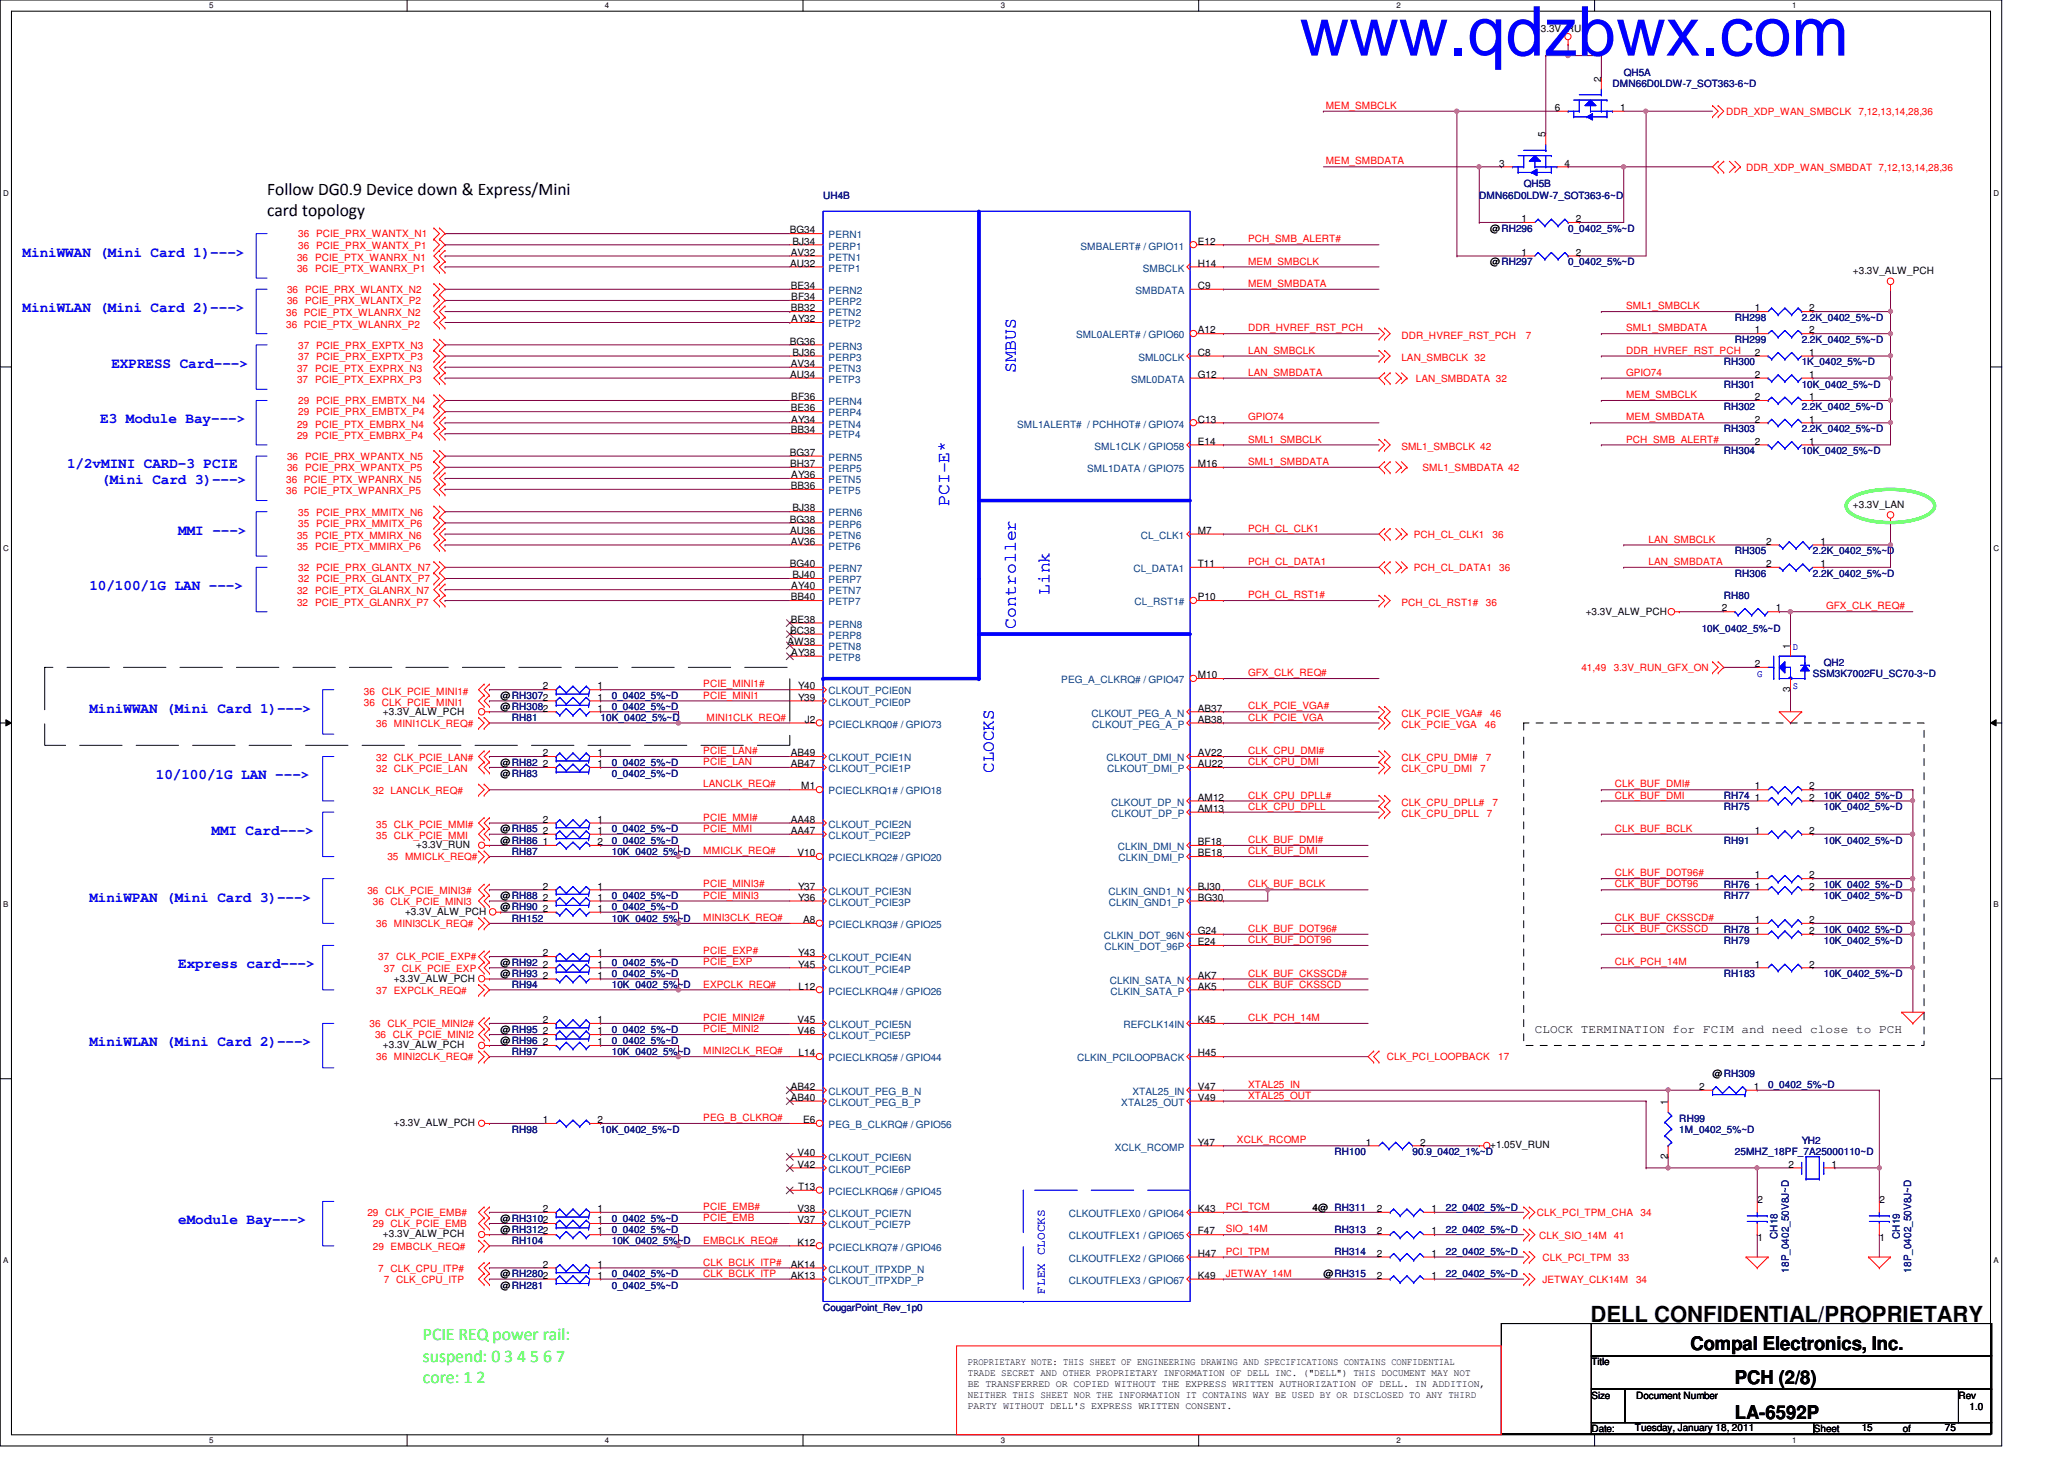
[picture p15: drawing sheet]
<svg xmlns="http://www.w3.org/2000/svg" width="297mm" height="210mm" viewBox="0 0 297 210" stroke-linecap="round" stroke-linejoin="round" font-family="sans-serif">
<defs><g id="words">
<text font-size="9.9" fill="#00f" x="187" y="8">www.qdzbwx.com</text>
<text font-size="3.2" x="228.9" y="190.2">DELL CONFIDENTIAL/PROPRIETARY</text>
<g font-size="2.7">
<text x="243.3" y="194.3">Compal Electronics, Inc.</text>
<text x="249.7" y="199.1">PCH (2/8)</text>
<text x="249.7" y="204.2">LA-6592P</text>
</g>
<g font-size="2.5">
<text x="38.4" y="28">Follow DG0.9 Device down &amp; Express/Mini</text>
<text x="38.4" y="31.1">card topology</text>
</g>
<g font-size="2.5" fill="#00f">
<text x="146.2" y="53.6" transform="rotate(-90 146.2 53.6)">SMBUS</text>
<text x="136.6" y="72.8" transform="rotate(-90 136.6 72.8)">PCI-E*</text>
<text x="151" y="85.6" transform="rotate(-90 151 85.6)">Link</text>
<text x="146.2" y="90.4" transform="rotate(-90 146.2 90.4)">Controller</text>
<text x="143" y="111.2" transform="rotate(-90 143 111.2)">CLOCKS</text>
</g>
<g font-size="2.5" fill="#0f0">
<text x="60.9" y="192.8">PCIE REQ power rail:</text>
<text x="60.9" y="195.9">suspend: 0 3 4 5 6 7</text>
<text x="60.9" y="199">core: 1 2</text>
</g>
<g font-size="2.1" fill="#00f">
<text x="3.3" y="36.9">MiniWWAN (Mini Card 1)---&gt;</text>
<text x="3.3" y="44.9">MiniWLAN (Mini Card 2)---&gt;</text>
<text x="16" y="52.9">EXPRESS Card---&gt;</text>
<text x="14.4" y="60.9">E3 Module Bay---&gt;</text>
<text x="9.6" y="67.3">1/2vMINI CARD-3 PCIE</text>
<text x="14.6" y="69.6">(Mini Card 3)---&gt;</text>
<text x="25.7" y="76.9">MMI ---&gt;</text>
<text x="12.9" y="84.9">10/100/1G LAN ---&gt;</text>
<text x="12.9" y="102.5">MiniWWAN (Mini Card 1)---&gt;</text>
<text x="22.4" y="112.1">10/100/1G LAN ---&gt;</text>
<text x="30.4" y="120.1">MMI Card---&gt;</text>
<text x="12.9" y="129.7">MiniWPAN (Mini Card 3)---&gt;</text>
<text x="25.7" y="139.3">Express card---&gt;</text>
<text x="12.9" y="150.5">MiniWLAN (Mini Card 2)---&gt;</text>
<text x="25.7" y="176.1">eModule Bay---&gt;</text>
</g>
<text font-size="1.7" x="220.9" y="148.6">CLOCK TERMINATION for FCIM and need close to PCH</text>
<text font-size="1.7" fill="#00f" x="150.4" y="186.1" transform="rotate(-90 150.4 186.1)">FLEX CLOCKS</text>
<g font-size="1.4">
<text x="220.9" y="4.6">+3.3V_RUN</text>
<text x="230.4" y="11.7" transform="rotate(-90 230.4 11.7)">2</text>
<text x="223.8" y="16">6</text>
<text x="233.2" y="16">1</text>
<text x="215.8" y="24">3</text>
<text x="222.4" y="19.7" transform="rotate(-90 222.4 19.7)">5</text>
<text x="225.2" y="24">4</text>
<text x="113.7" y="33.6">BG34</text>
<text x="114" y="35.2">BJ34</text>
<text x="172.4" y="35.2">E12</text>
<text x="214.5" y="33.4">@RH296</text>
<text x="219" y="32">1</text>
<text x="226.8" y="32">2</text>
<text x="113.7" y="38.4">AU32</text>
<text x="113.8" y="41.6">BE34</text>
<text x="113.8" y="36.8">AV32</text>
<text x="172.4" y="38.4">H14</text>
<text x="172.4" y="41.6">C9</text>
<text x="214.5" y="38.2">@RH297</text>
<text x="219" y="36.8">1</text>
<text x="226.8" y="36.8">2</text>
<text x="266.7" y="39.5">+3.3V_ALW_PCH</text>
<text x="113.8" y="44.8">BB32</text>
<text x="113.9" y="43.2">BF34</text>
<text x="113.9" y="46.4">AY32</text>
<text x="172.4" y="48">A12</text>
<text x="252.6" y="44.8">1</text>
<text x="252.6" y="48">1</text>
<text x="260.4" y="44.8">2</text>
<text x="260.4" y="48">2</text>
<text x="113.7" y="49.6">BG36</text>
<text x="113.8" y="52.8">AV34</text>
<text x="114" y="51.2">BJ36</text>
<text x="172.4" y="51.2">C8</text>
<text x="252.6" y="51.2">2</text>
<text x="260.4" y="51.2">1</text>
<text x="113.7" y="54.4">AU34</text>
<text x="113.8" y="59.2">BE36</text>
<text x="113.9" y="57.6">BF36</text>
<text x="172.4" y="54.4">G12</text>
<text x="252.6" y="54.4">2</text>
<text x="252.6" y="57.6">2</text>
<text x="260.4" y="54.4">1</text>
<text x="260.4" y="57.6">1</text>
<text x="113.7" y="65.6">BG37</text>
<text x="113.8" y="62.4">BB34</text>
<text x="113.9" y="60.8">AY34</text>
<text x="172.4" y="60.8">C13</text>
<text x="172.4" y="64">E14</text>
<text x="252.6" y="60.8">2</text>
<text x="252.6" y="64">2</text>
<text x="260.4" y="60.8">1</text>
<text x="260.4" y="64">1</text>
<text x="113.7" y="67.2">BH37</text>
<text x="113.8" y="70.4">BB36</text>
<text x="113.9" y="68.8">AY36</text>
<text x="172.4" y="67.2">M16</text>
<text x="113.7" y="75.2">BG38</text>
<text x="113.7" y="76.8">AU36</text>
<text x="114" y="73.6">BJ38</text>
<text x="172.4" y="76.8">M7</text>
<text x="266.7" y="73.1">+3.3V_LAN</text>
<text x="113.7" y="81.6">BG40</text>
<text x="113.8" y="78.4">AV36</text>
<text x="114" y="83.2">BJ40</text>
<text x="172.4" y="81.6">T11</text>
<text x="254.2" y="78.4">2</text>
<text x="254.2" y="81.6">2</text>
<text x="262" y="78.4">1</text>
<text x="262" y="81.6">1</text>
<text x="113.8" y="89.6">BE38</text>
<text x="113.8" y="86.4">BB40</text>
<text x="113.9" y="84.8">AY40</text>
<text x="172.4" y="86.4">P10</text>
<text x="228.2" y="88.4">+3.3V_ALW_PCH</text>
<text x="247.8" y="88">2</text>
<text x="255.6" y="88">1</text>
<text x="113.3" y="92.8">AW38</text>
<text x="113.7" y="91.2">BC38</text>
<text x="113.9" y="94.4">AY38</text>
<text x="252.6" y="96">2</text>
<text x="257.6" y="93.3" transform="rotate(-90 257.6 93.3)">1</text>
<text x="72" y="100.6">@RH3072</text>
<text x="78.1" y="99.2">2</text>
<text x="86" y="100.8">1</text>
<text x="86" y="99.2">1</text>
<text x="114.8" y="99.2">Y40</text>
<text x="114.8" y="100.8">Y39</text>
<text x="172.4" y="97.6">M10</text>
<text x="257.6" y="99.5" transform="rotate(-90 257.6 99.5)">3</text>
<text x="55.1" y="102.8">+3.3V_ALW_PCH</text>
<text x="72" y="102.2">@RH3082</text>
<text x="86" y="102.4">1</text>
<text x="115.8" y="104">J2</text>
<text x="172.4" y="102.4">AB37</text>
<text x="172.4" y="104">AB38</text>
<text x="72" y="110.2">@RH82</text>
<text x="72" y="111.8">@RH83</text>
<text x="78.1" y="108.8">2</text>
<text x="78.1" y="110.4">2</text>
<text x="86" y="108.8">1</text>
<text x="86" y="110.4">1</text>
<text x="113.8" y="108.8">AB49</text>
<text x="113.8" y="110.4">AB47</text>
<text x="115.3" y="113.6">M1</text>
<text x="172.4" y="108.8">AV22</text>
<text x="172.4" y="110.4">AU22</text>
<text x="252.6" y="113.6">1</text>
<text x="260.4" y="113.6">2</text>
<text x="72" y="119.8">@RH85</text>
<text x="78.1" y="120">2</text>
<text x="78.1" y="118.4">2</text>
<text x="86" y="120">1</text>
<text x="86" y="118.4">1</text>
<text x="113.8" y="118.4">AA48</text>
<text x="113.8" y="120">AA47</text>
<text x="172.4" y="116.8">AM13</text>
<text x="172.4" y="115.2">AM12</text>
<text x="252.6" y="115.2">1</text>
<text x="252.6" y="120">1</text>
<text x="260.4" y="115.2">2</text>
<text x="260.4" y="120">2</text>
<text x="59.9" y="122">+3.3V_RUN</text>
<text x="72" y="121.4">@RH86</text>
<text x="78.1" y="121.6">1</text>
<text x="86" y="121.6">2</text>
<text x="114.8" y="123.2">V10</text>
<text x="172.4" y="121.6">BF18</text>
<text x="172.4" y="123.2">BE18</text>
<text x="58.3" y="131.6">+3.3V_ALW_PCH</text>
<text x="72" y="129.4">@RH88</text>
<text x="72" y="131">@RH90</text>
<text x="78.1" y="128">2</text>
<text x="78.1" y="129.6">2</text>
<text x="78.1" y="131.2">2</text>
<text x="86" y="128">1</text>
<text x="86" y="129.6">1</text>
<text x="86" y="131.2">1</text>
<text x="114.8" y="128">Y37</text>
<text x="114.8" y="129.6">Y36</text>
<text x="172.4" y="128">BJ30</text>
<text x="172.4" y="129.6">BG30</text>
<text x="252.6" y="128">1</text>
<text x="252.6" y="126.4">1</text>
<text x="260.4" y="128">2</text>
<text x="260.4" y="126.4">2</text>
<text x="78.1" y="137.6">2</text>
<text x="86" y="137.6">1</text>
<text x="114.8" y="137.6">Y43</text>
<text x="115.6" y="132.8">A8</text>
<text x="172.4" y="134.4">G24</text>
<text x="172.4" y="136">E24</text>
<text x="252.6" y="132.8">1</text>
<text x="252.6" y="134.4">1</text>
<text x="260.4" y="132.8">2</text>
<text x="260.4" y="134.4">2</text>
<text x="56.7" y="141.2">+3.3V_ALW_PCH</text>
<text x="72" y="139">@RH92</text>
<text x="72" y="140.6">@RH93</text>
<text x="78.1" y="140.8">2</text>
<text x="78.1" y="139.2">2</text>
<text x="86" y="140.8">1</text>
<text x="86" y="139.2">1</text>
<text x="114.8" y="139.2">Y45</text>
<text x="114.9" y="142.4">L12</text>
<text x="172.4" y="140.8">AK7</text>
<text x="172.4" y="142.4">AK5</text>
<text x="252.6" y="139.2">1</text>
<text x="260.4" y="139.2">2</text>
<text x="72" y="148.6">@RH95</text>
<text x="78.1" y="148.8">2</text>
<text x="78.1" y="147.2">2</text>
<text x="86" y="148.8">1</text>
<text x="86" y="147.2">1</text>
<text x="114.8" y="147.2">V45</text>
<text x="114.8" y="148.8">V46</text>
<text x="172.4" y="147.2">K45</text>
<text x="55.1" y="150.8">+3.3V_ALW_PCH</text>
<text x="72" y="150.2">@RH96</text>
<text x="78.1" y="150.4">2</text>
<text x="86" y="150.4">1</text>
<text x="114.9" y="152">L14</text>
<text x="172.4" y="152">H45</text>
<text x="246.5" y="155">@RH309</text>
<text x="78.1" y="161.6">1</text>
<text x="86" y="161.6">2</text>
<text x="113.8" y="158.4">AB40</text>
<text x="113.8" y="156.8">AB42</text>
<text x="115.6" y="161.6">E6</text>
<text x="172.4" y="156.8">V47</text>
<text x="172.4" y="158.4">V49</text>
<text x="240" y="158.9" transform="rotate(-90 240 158.9)">1</text>
<text x="244.6" y="156.8">2</text>
<text x="252.4" y="156.8">1</text>
<text x="56.7" y="162">+3.3V_ALW_PCH</text>
<text x="114.8" y="166.4">V40</text>
<text x="114.8" y="168">V42</text>
<text x="172.4" y="164.8">Y47</text>
<text x="196.6" y="164.8">1</text>
<text x="204.4" y="164.8">2</text>
<text x="214.5" y="165.2">+1.05V_RUN</text>
<text x="240" y="166.8" transform="rotate(-90 240 166.8)">2</text>
<text x="257.4" y="168">2</text>
<text x="263.6" y="168">1</text>
<text x="114.8" y="171.2">T13</text>
<text x="252.9" y="173">2</text>
<text x="270.5" y="173">2</text>
<text x="55.1" y="178">+3.3V_ALW_PCH</text>
<text x="72" y="175.8">@RH3102</text>
<text x="72" y="177.4">@RH3122</text>
<text x="78.1" y="174.4">2</text>
<text x="86" y="177.6">1</text>
<text x="86" y="174.4">1</text>
<text x="86" y="176">1</text>
<text x="114.8" y="179.2">K12</text>
<text x="114.8" y="174.4">V38</text>
<text x="114.8" y="176">V37</text>
<text x="172.4" y="174.4">K43</text>
<text x="172.4" y="177.6">F47</text>
<text x="188.9" y="174.2">4@ RH311</text>
<text x="198.2" y="174.4">2</text>
<text x="198.2" y="177.6">2</text>
<text x="206" y="174.4">1</text>
<text x="206" y="177.6">1</text>
<text x="252.9" y="178.5">1</text>
<text x="270.5" y="178.5">1</text>
<text x="72" y="185.4">@RH281</text>
<text x="72" y="183.8">@RH2802</text>
<text x="78.1" y="182.4">2</text>
<text x="86" y="184">1</text>
<text x="86" y="182.4">1</text>
<text x="113.8" y="182.4">AK14</text>
<text x="113.8" y="184">AK13</text>
<text x="172.4" y="180.8">H47</text>
<text x="172.4" y="184">K49</text>
<text x="190.5" y="183.8">@RH315</text>
<text x="198.2" y="180.8">2</text>
<text x="198.2" y="184">2</text>
<text x="206" y="180.8">1</text>
<text x="206" y="184">1</text>
<text x="139.3" y="196.4">PROPRIETARY NOTE: THIS SHEET OF ENGINEERING DRAWING AND SPECIFICATIONS CONTAINS CONFIDENTIAL</text>
<text x="139.3" y="198">TRADE SECRET AND OTHER PROPRIETARY INFORMATION OF DELL INC. (&quot;DELL&quot;) THIS DOCUMENT MAY NOT</text>
<text x="229" y="196.4">Title</text>
<text x="139.3" y="199.6">BE TRANSFERRED OR COPIED WITHOUT THE EXPRESS WRITTEN AUTHORIZATION OF DELL. IN ADDITION,</text>
<text x="139.3" y="201.1">NEITHER THIS SHEET NOR THE INFORMATION IT CONTAINS WAY BE USED BY OR DISCLOSED TO ANY THIRD</text>
<text x="139.3" y="202.7">PARTY WITHOUT DELL'S EXPRESS WRITTEN CONSENT.</text>
<text x="229" y="201.2">Size</text>
<text x="235.5" y="201.2">Document Number</text>
<text x="281.9" y="201.2">Rev</text>
<text x="283.5" y="202.8">1.0</text>
<text x="229" y="206">Date:</text>
<text x="235.3" y="205.9">Tuesday, January 18, 2011</text>
<text x="261" y="206">Sheet</text>
<text x="267.9" y="205.9">15</text>
<text x="273.9" y="206">of</text>
<text x="279.9" y="205.9">75</text>
</g>
<g font-size="1.4" fill="#000080">
<text x="233.7" y="11">QH5A</text>
<text x="232.1" y="12.6">DMN66D0LDW-7_SOT363-6~D</text>
<text x="118.4" y="28.6">UH4B</text>
<text x="212.9" y="28.6">DMN66D0LDW-7_SOT363-6~D</text>
<text x="219.3" y="27">QH5B</text>
<text x="225.7" y="33.4">0_0402_5%~D</text>
<text x="225.7" y="38.2">0_0402_5%~D</text>
<text x="249.7" y="46.2">RH298</text>
<text x="259.3" y="46.2">2.2K_0402_5%~D</text>
<text x="248.1" y="52.6">RH300</text>
<text x="249.7" y="49.4">RH299</text>
<text x="259.3" y="52.6">1K_0402_5%~D</text>
<text x="259.3" y="49.4">2.2K_0402_5%~D</text>
<text x="248.1" y="55.8">RH301</text>
<text x="248.1" y="59">RH302</text>
<text x="259.3" y="55.8">10K_0402_5%~D</text>
<text x="259.3" y="59">2.2K_0402_5%~D</text>
<text x="248.1" y="62.2">RH303</text>
<text x="248.1" y="65.4">RH304</text>
<text x="259.3" y="62.2">2.2K_0402_5%~D</text>
<text x="259.3" y="65.4">10K_0402_5%~D</text>
<text x="249.7" y="79.8">RH305</text>
<text x="249.7" y="83">RH306</text>
<text x="260.9" y="79.8">2.2K_0402_5%~D</text>
<text x="260.9" y="83">2.2K_0402_5%~D</text>
<text x="248.1" y="86.2">RH80</text>
<text x="244.9" y="91">10K_0402_5%~D</text>
<text x="262.5" y="95.8">QH2</text>
<text x="88" y="100.6">0_0402_5%~D</text>
<text x="260.9" y="97.4">SSM3K7002FU_SC70-3~D</text>
<text x="73.7" y="103.8">RH81</text>
<text x="86.4" y="103.8">10K_0402_5%~D</text>
<text x="88" y="102.2">0_0402_5%~D</text>
<text x="88" y="110.2">0_0402_5%~D</text>
<text x="88" y="111.8">0_0402_5%~D</text>
<text x="88" y="119.8">0_0402_5%~D</text>
<text x="248.1" y="116.6">RH75</text>
<text x="248.1" y="115">RH74</text>
<text x="262.5" y="116.6">10K_0402_5%~D</text>
<text x="262.5" y="115">10K_0402_5%~D</text>
<text x="73.7" y="123">RH87</text>
<text x="88" y="121.4">0_0402_5%~D</text>
<text x="88" y="123">10K_0402_5%~D</text>
<text x="248.1" y="121.4">RH91</text>
<text x="262.5" y="121.4">10K_0402_5%~D</text>
<text x="88" y="129.4">0_0402_5%~D</text>
<text x="88" y="131">0_0402_5%~D</text>
<text x="248.1" y="129.4">RH77</text>
<text x="248.1" y="127.8">RH76</text>
<text x="262.5" y="129.4">10K_0402_5%~D</text>
<text x="262.5" y="127.8">10K_0402_5%~D</text>
<text x="73.7" y="132.6">RH152</text>
<text x="88" y="132.6">10K_0402_5%~D</text>
<text x="248.1" y="134.2">RH78</text>
<text x="248.1" y="135.8">RH79</text>
<text x="262.5" y="134.2">10K_0402_5%~D</text>
<text x="262.5" y="135.8">10K_0402_5%~D</text>
<text x="73.7" y="142.2">RH94</text>
<text x="88" y="142.2">10K_0402_5%~D</text>
<text x="88" y="139">0_0402_5%~D</text>
<text x="88" y="140.6">0_0402_5%~D</text>
<text x="248.1" y="140.6">RH183</text>
<text x="262.5" y="140.6">10K_0402_5%~D</text>
<text x="88" y="148.6">0_0402_5%~D</text>
<text x="73.7" y="151.8">RH97</text>
<text x="88" y="151.8">10K_0402_5%~D</text>
<text x="88" y="150.2">0_0402_5%~D</text>
<text x="241.7" y="161.4">RH99</text>
<text x="254.5" y="156.6">0_0402_5%~D</text>
<text x="73.7" y="163">RH98</text>
<text x="86.4" y="163">10K_0402_5%~D</text>
<text x="192.1" y="166.2">RH100</text>
<text x="203.3" y="166.2">90.9_0402_1%~D</text>
<text x="241.7" y="163">1M_0402_5%~D</text>
<text x="249.7" y="166.2">25MHZ_18PF_7A25000110~D</text>
<text x="259.3" y="164.6">YH2</text>
<text x="73.7" y="179">RH104</text>
<text x="88" y="179">10K_0402_5%~D</text>
<text x="88" y="175.8">0_0402_5%~D</text>
<text x="88" y="177.4">0_0402_5%~D</text>
<text x="192.1" y="177.4">RH313</text>
<text x="208.1" y="174.2">22_0402_5%~D</text>
<text x="208.1" y="177.4">22_0402_5%~D</text>
<text x="255.8" y="178.3" transform="rotate(-90 255.8 178.3)">CH18</text>
<text x="273.4" y="178.3" transform="rotate(-90 273.4 178.3)">CH19</text>
<text x="88" y="185.4">0_0402_5%~D</text>
<text x="88" y="183.8">0_0402_5%~D</text>
<text x="192.1" y="180.6">RH314</text>
<text x="208.1" y="180.6">22_0402_5%~D</text>
<text x="208.1" y="183.8">22_0402_5%~D</text>
<text x="257.4" y="183.1" transform="rotate(-90 257.4 183.1)">18P_0402_50V8J~D</text>
<text x="275" y="183.1" transform="rotate(-90 275 183.1)">18P_0402_50V8J~D</text>
<text x="118.4" y="188.6">CougarPoint_Rev_1p0</text>
</g>
<g font-size="1.4" fill="#f00">
<text x="190.8" y="15.7">MEM_SMBCLK</text>
<text x="248.4" y="16.6">DDR_XDP_WAN_SMBCLK 7,12,13,14,28,36</text>
<text x="190.8" y="23.7">MEM_SMBDATA</text>
<text x="251.3" y="24.6">DDR_XDP_WAN_SMBDAT 7,12,13,14,28,36</text>
<text x="42.9" y="35.8">36 PCIE_PRX_WANTX_P1</text>
<text x="42.9" y="34.2">36 PCIE_PRX_WANTX_N1</text>
<text x="179.6" y="34.9">PCH_SMB_ALERT#</text>
<text x="42.8" y="39.1">36 PCIE_PTX_WANRX_P1</text>
<text x="42.8" y="37.5">36 PCIE_PTX_WANRX_N1</text>
<text x="179.6" y="38.1">MEM_SMBCLK</text>
<text x="179.6" y="41.3">MEM_SMBDATA</text>
<text x="41.2" y="45.5">36 PCIE_PTX_WLANRX_N2</text>
<text x="41.2" y="47.1">36 PCIE_PTX_WLANRX_P2</text>
<text x="41.3" y="43.8">36 PCIE_PRX_WLANTX_P2</text>
<text x="41.3" y="42.2">36 PCIE_PRX_WLANTX_N2</text>
<text x="179.6" y="47.7">DDR_HVREF_RST_PCH</text>
<text x="234" y="44.5">SML1_SMBCLK</text>
<text x="234" y="47.7">SML1_SMBDATA</text>
<text x="42.8" y="53.5">37 PCIE_PTX_EXPRX_N3</text>
<text x="42.9" y="51.8">37 PCIE_PRX_EXPTX_P3</text>
<text x="42.9" y="50.2">37 PCIE_PRX_EXPTX_N3</text>
<text x="179.6" y="50.9">LAN_SMBCLK</text>
<text x="201.7" y="48.7">DDR_HVREF_RST_PCH</text>
<text x="201.7" y="51.9">LAN_SMBCLK 32</text>
<text x="219.6" y="48.7">7</text>
<text x="234" y="50.9">DDR_HVREF_RST_PCH</text>
<text x="42.8" y="55.1">37 PCIE_PTX_EXPRX_P3</text>
<text x="42.9" y="59.8">29 PCIE_PRX_EMBTX_P4</text>
<text x="42.9" y="58.2">29 PCIE_PRX_EMBTX_N4</text>
<text x="179.6" y="54.1">LAN_SMBDATA</text>
<text x="203.7" y="55">LAN_SMBDATA 32</text>
<text x="234" y="57.3">MEM_SMBCLK</text>
<text x="234" y="54.1">GPIO74</text>
<text x="42.8" y="61.5">29 PCIE_PTX_EMBRX_N4</text>
<text x="42.8" y="63.1">29 PCIE_PTX_EMBRX_P4</text>
<text x="179.6" y="63.7">SML1_SMBCLK</text>
<text x="179.6" y="60.5">GPIO74</text>
<text x="201.7" y="64.7">SML1_SMBCLK 42</text>
<text x="234" y="63.7">PCH_SMB_ALERT#</text>
<text x="234" y="60.5">MEM_SMBDATA</text>
<text x="41.2" y="71.1">36 PCIE_PTX_WPANRX_P5</text>
<text x="41.2" y="69.5">36 PCIE_PTX_WPANRX_N5</text>
<text x="41.3" y="66.2">36 PCIE_PRX_WPANTX_N5</text>
<text x="41.3" y="67.8">36 PCIE_PRX_WPANTX_P5</text>
<text x="179.6" y="66.9">SML1_SMBDATA</text>
<text x="204.7" y="67.8">SML1_SMBDATA 42</text>
<text x="42.8" y="77.5">35 PCIE_PTX_MMIRX_N6</text>
<text x="42.9" y="75.8">35 PCIE_PRX_MMITX_P6</text>
<text x="42.9" y="74.2">35 PCIE_PRX_MMITX_N6</text>
<text x="179.6" y="76.5">PCH_CL_CLK1</text>
<text x="203.5" y="77.4">PCH_CL_CLK1</text>
<text x="214.8" y="77.4">36</text>
<text x="42.8" y="79.1">35 PCIE_PTX_MMIRX_P6</text>
<text x="42.9" y="83.8">32 PCIE_PRX_GLANTX_P7</text>
<text x="42.9" y="82.2">32 PCIE_PRX_GLANTX_N7</text>
<text x="179.6" y="81.3">PCH_CL_DATA1</text>
<text x="203.5" y="82.2">PCH_CL_DATA1</text>
<text x="215.8" y="82.2">36</text>
<text x="237.2" y="78.1">LAN_SMBCLK</text>
<text x="237.2" y="81.3">LAN_SMBDATA</text>
<text x="42.8" y="85.5">32 PCIE_PTX_GLANRX_N7</text>
<text x="42.8" y="87.1">32 PCIE_PTX_GLANRX_P7</text>
<text x="179.6" y="86.1">PCH_CL_RST1#</text>
<text x="201.7" y="87.1">PCH_CL_RST1#</text>
<text x="213.8" y="87.1">36</text>
<text x="262.8" y="87.7">GFX_CLK_REQ#</text>
<text x="52.4" y="99.9">36 CLK_PCIE_MINI1#</text>
<text x="52.4" y="101.5">36 CLK_PCIE_MINI1</text>
<text x="101.2" y="98.9">PCIE_MINI1#</text>
<text x="101.2" y="100.5">PCIE_MINI1</text>
<text x="179.6" y="97.3">GFX_CLK_REQ#</text>
<text x="227.6" y="96.6">41,49</text>
<text x="232.2" y="96.6">3.3V_RUN_GFX_ON</text>
<text x="54.1" y="104.6">36 MINI1CLK_REQ#</text>
<text x="101.7" y="103.7">MINI1CLK_REQ#</text>
<text x="179.6" y="103.7">CLK_PCIE_VGA</text>
<text x="179.6" y="102.1">CLK_PCIE_VGA#</text>
<text x="201.7" y="103.1">CLK_PCIE_VGA#</text>
<text x="201.7" y="104.7">CLK_PCIE_VGA</text>
<text x="213.7" y="104.7">46</text>
<text x="214.5" y="103.1">46</text>
<text x="54.1" y="109.5">32 CLK_PCIE_LAN#</text>
<text x="54.1" y="111.1">32 CLK_PCIE_LAN</text>
<text x="101.2" y="110.1">PCIE_LAN</text>
<text x="101.2" y="108.5">PCIE_LAN#</text>
<text x="101.2" y="113.3">LANCLK_REQ#</text>
<text x="179.6" y="110.1">CLK_CPU_DMI</text>
<text x="179.6" y="108.5">CLK_CPU_DMI#</text>
<text x="201.7" y="109.5">CLK_CPU_DMI#</text>
<text x="201.7" y="111.1">CLK_CPU_DMI</text>
<text x="213" y="111.1">7</text>
<text x="213.8" y="109.5">7</text>
<text x="232.4" y="113.3">CLK_BUF_DMI#</text>
<text x="53.7" y="114.2">32 LANCLK_REQ#</text>
<text x="54.1" y="119.1">35 CLK_PCIE_MMI#</text>
<text x="101.2" y="118.1">PCIE_MMI#</text>
<text x="101.2" y="119.7">PCIE_MMI</text>
<text x="179.6" y="116.5">CLK_CPU_DPLL</text>
<text x="179.6" y="114.9">CLK_CPU_DPLL#</text>
<text x="201.7" y="116">CLK_CPU_DPLL#</text>
<text x="201.7" y="117.5">CLK_CPU_DPLL</text>
<text x="214" y="117.5">7</text>
<text x="214.8" y="116">7</text>
<text x="232.4" y="119.7">CLK_BUF_BCLK</text>
<text x="232.4" y="114.9">CLK_BUF_DMI</text>
<text x="54.1" y="120.7">35 CLK_PCIE_MMI</text>
<text x="55.7" y="123.8">35 MMICLK_REQ#</text>
<text x="101.2" y="122.9">MMICLK_REQ#</text>
<text x="179.6" y="121.3">CLK_BUF_DMI#</text>
<text x="179.6" y="122.9">CLK_BUF_DMI</text>
<text x="52.9" y="128.6">36 CLK_PCIE_MINI3#</text>
<text x="53.7" y="130.2">36 CLK_PCIE_MINI3</text>
<text x="101.2" y="127.7">PCIE_MINI3#</text>
<text x="101.2" y="129.3">PCIE_MINI3</text>
<text x="179.6" y="127.7">CLK_BUF_BCLK</text>
<text x="232.4" y="126.1">CLK_BUF_DOT96#</text>
<text x="232.4" y="127.7">CLK_BUF_DOT96</text>
<text x="54.1" y="133.4">36 MINI3CLK_REQ#</text>
<text x="101.2" y="132.5">MINI3CLK_REQ#</text>
<text x="101.2" y="137.3">PCIE_EXP#</text>
<text x="179.6" y="135.7">CLK_BUF_DOT96</text>
<text x="179.6" y="134.1">CLK_BUF_DOT96#</text>
<text x="232.4" y="134.1">CLK_BUF_CKSSCD</text>
<text x="232.4" y="132.5">CLK_BUF_CKSSCD#</text>
<text x="54.1" y="143">37 EXPCLK_REQ#</text>
<text x="54.4" y="138.2">37 CLK_PCIE_EXP#</text>
<text x="55.2" y="139.8">37 CLK_PCIE_EXP</text>
<text x="101.2" y="138.9">PCIE_EXP</text>
<text x="101.2" y="142.1">EXPCLK_REQ#</text>
<text x="179.6" y="142.1">CLK_BUF_CKSSCD</text>
<text x="179.6" y="140.5">CLK_BUF_CKSSCD#</text>
<text x="232.4" y="138.9">CLK_PCH_14M</text>
<text x="53.2" y="147.8">36 CLK_PCIE_MINI2#</text>
<text x="54" y="149.4">36 CLK_PCIE_MINI2</text>
<text x="101.2" y="148.5">PCIE_MINI2</text>
<text x="101.2" y="146.9">PCIE_MINI2#</text>
<text x="179.6" y="146.9">CLK_PCH_14M</text>
<text x="54.1" y="152.6">36 MINI2CLK_REQ#</text>
<text x="101.2" y="151.7">MINI2CLK_REQ#</text>
<text x="199.6" y="152.6">CLK_PCI_LOOPBACK</text>
<text x="215.6" y="152.6">17</text>
<text x="101.2" y="161.3">PEG_B_CLKRQ#</text>
<text x="179.6" y="158.1">XTAL25_OUT</text>
<text x="179.6" y="156.5">XTAL25_IN</text>
<text x="178" y="164.5">XCLK_RCOMP</text>
<text x="52.9" y="175">29 CLK_PCIE_EMB#</text>
<text x="53.7" y="176.6">29 CLK_PCIE_EMB</text>
<text x="53.7" y="179.8">29 EMBCLK_REQ#</text>
<text x="101.2" y="178.9">EMBCLK_REQ#</text>
<text x="101.2" y="174.1">PCIE_EMB#</text>
<text x="101.2" y="175.7">PCIE_EMB</text>
<text x="176.4" y="174.1">PCI_TCM</text>
<text x="176.4" y="177.3">SIO_14M</text>
<text x="221.2" y="175">CLK_PCI_TPM_CHA</text>
<text x="221.5" y="178.2">CLK_SIO_14M 41</text>
<text x="236.1" y="175">34</text>
<text x="54.4" y="183">7 CLK_CPU_ITP#</text>
<text x="55.2" y="184.6">7 CLK_CPU_ITP</text>
<text x="101.2" y="183.7">CLK_BCLK_ITP</text>
<text x="101.2" y="182.1">CLK_BCLK_ITP#</text>
<text x="176.4" y="180.5">PCI_TPM</text>
<text x="176.4" y="183.7">JETWAY_14M</text>
<text x="222" y="181.4">CLK_PCI_TPM 33</text>
<text x="222" y="184.6">JETWAY_CLK14M</text>
<text x="235.5" y="184.6">34</text>
</g>
<g font-size="1.4" fill="#004080">
<text x="119.2" y="34.3">PERN1</text>
<text x="119.2" y="35.9">PERP1</text>
<text x="155.5" y="35.9">SMBALERT# / GPIO11</text>
<text x="119.2" y="37.5">PETN1</text>
<text x="119.2" y="39.1">PETP1</text>
<text x="164.5" y="39.1">SMBCLK</text>
<text x="119.2" y="42.3">PERN2</text>
<text x="119.2" y="43.9">PERP2</text>
<text x="119.2" y="45.5">PETN2</text>
<text x="119.2" y="47.1">PETP2</text>
<text x="163.4" y="42.3">SMBDATA</text>
<text x="119.2" y="50.3">PERN3</text>
<text x="119.2" y="51.9">PERP3</text>
<text x="119.2" y="53.5">PETN3</text>
<text x="154.9" y="48.7">SML0ALERT# / GPIO60</text>
<text x="163.8" y="51.9">SML0CLK</text>
<text x="119.2" y="58.3">PERN4</text>
<text x="119.2" y="59.9">PERP4</text>
<text x="119.2" y="55.1">PETP3</text>
<text x="162.8" y="55.1">SML0DATA</text>
<text x="119.2" y="61.5">PETN4</text>
<text x="119.2" y="63.1">PETP4</text>
<text x="146.4" y="61.5">SML1ALERT# / PCHHOT# / GPIO74</text>
<text x="157.5" y="64.7">SML1CLK / GPIO58</text>
<text x="119.2" y="66.3">PERN5</text>
<text x="119.2" y="67.9">PERP5</text>
<text x="119.2" y="69.5">PETN5</text>
<text x="119.2" y="71.1">PETP5</text>
<text x="156.5" y="67.9">SML1DATA / GPIO75</text>
<text x="119.2" y="74.3">PERN6</text>
<text x="119.2" y="75.9">PERP6</text>
<text x="119.2" y="77.5">PETN6</text>
<text x="164.2" y="77.5">CL_CLK1</text>
<text x="119.2" y="82.3">PERN7</text>
<text x="119.2" y="83.9">PERP7</text>
<text x="119.2" y="79.1">PETP6</text>
<text x="163.1" y="82.3">CL_DATA1</text>
<text x="119.2" y="85.5">PETN7</text>
<text x="119.2" y="87.1">PETP7</text>
<text x="163.3" y="87.1">CL_RST1#</text>
<text x="119.2" y="90.3">PERN8</text>
<text x="119.2" y="91.9">PERP8</text>
<text x="119.2" y="93.5">PETN8</text>
<text x="119.2" y="95.1">PETP8</text>
<text x="119.2" y="99.9">CLKOUT_PCIE0N</text>
<text x="119.2" y="101.5">CLKOUT_PCIE0P</text>
<text x="152.7" y="98.3">PEG_A_CLKRQ# / GPIO47</text>
<text x="119.2" y="104.7">PCIECLKRQ0# / GPIO73</text>
<text x="157.1" y="103.1">CLKOUT_PEG_A_N</text>
<text x="157.2" y="104.7">CLKOUT_PEG_A_P</text>
<text x="119.2" y="109.5">CLKOUT_PCIE1N</text>
<text x="119.2" y="111.1">CLKOUT_PCIE1P</text>
<text x="159.3" y="109.5">CLKOUT_DMI_N</text>
<text x="159.3" y="111.1">CLKOUT_DMI_P</text>
<text x="119.2" y="119.1">CLKOUT_PCIE2N</text>
<text x="119.2" y="114.3">PCIECLKRQ1# / GPIO18</text>
<text x="159.9" y="115.9">CLKOUT_DP_N</text>
<text x="160" y="117.5">CLKOUT_DP_P</text>
<text x="119.2" y="120.7">CLKOUT_PCIE2P</text>
<text x="119.2" y="123.9">PCIECLKRQ2# / GPIO20</text>
<text x="160.9" y="122.3">CLKIN_DMI_N</text>
<text x="160.9" y="123.9">CLKIN_DMI_P</text>
<text x="119.2" y="128.7">CLKOUT_PCIE3N</text>
<text x="119.2" y="130.3">CLKOUT_PCIE3P</text>
<text x="159.5" y="128.7">CLKIN_GND1_N</text>
<text x="159.6" y="130.3">CLKIN_GND1_P</text>
<text x="119.2" y="133.5">PCIECLKRQ3# / GPIO25</text>
<text x="158.9" y="135.1">CLKIN_DOT_96N</text>
<text x="159" y="136.7">CLKIN_DOT_96P</text>
<text x="119.2" y="138.3">CLKOUT_PCIE4N</text>
<text x="119.2" y="139.9">CLKOUT_PCIE4P</text>
<text x="119.2" y="143.1">PCIECLKRQ4# / GPIO26</text>
<text x="159.7" y="141.5">CLKIN_SATA_N</text>
<text x="159.8" y="143.1">CLKIN_SATA_P</text>
<text x="119.2" y="147.9">CLKOUT_PCIE5N</text>
<text x="119.2" y="149.5">CLKOUT_PCIE5P</text>
<text x="161.7" y="147.9">REFCLK14IN</text>
<text x="119.2" y="152.7">PCIECLKRQ5# / GPIO44</text>
<text x="155" y="152.7">CLKIN_PCILOOPBACK</text>
<text x="119.2" y="159.1">CLKOUT_PEG_B_P</text>
<text x="119.2" y="157.5">CLKOUT_PEG_B_N</text>
<text x="161.4" y="159.1">XTAL25_OUT</text>
<text x="163" y="157.5">XTAL25_IN</text>
<text x="119.2" y="162.3">PEG_B_CLKRQ# / GPIO56</text>
<text x="119.2" y="167.1">CLKOUT_PCIE6N</text>
<text x="160.4" y="165.5">XCLK_RCOMP</text>
<text x="119.2" y="168.7">CLKOUT_PCIE6P</text>
<text x="119.2" y="171.9">PCIECLKRQ6# / GPIO45</text>
<text x="119.2" y="179.9">PCIECLKRQ7# / GPIO46</text>
<text x="119.2" y="175.1">CLKOUT_PCIE7N</text>
<text x="119.2" y="176.7">CLKOUT_PCIE7P</text>
<text x="153.8" y="175.1">CLKOUTFLEX0 / GPIO64</text>
<text x="153.8" y="178.3">CLKOUTFLEX1 / GPIO65</text>
<text x="119.2" y="183.1">CLKOUT_ITPXDP_N</text>
<text x="119.2" y="184.7">CLKOUT_ITPXDP_P</text>
<text x="153.8" y="181.5">CLKOUTFLEX2 / GPIO66</text>
<text x="153.8" y="184.7">CLKOUTFLEX3 / GPIO67</text>
</g>
<g font-size="1.4" fill="#00f">
<text x="258" y="93.5">D</text>
<text x="252.9" y="97.4">G</text>
<text x="258" y="99.1">S</text>
</g>
<g font-size="1.1">
<text x="30.1" y="1.1">5</text>
<text x="87" y="1.1">4</text>
<text x="144" y="1.1">3</text>
<text x="201" y="1.1">2</text>
<text x="257.9" y="1.1">1</text>
<text x=".5" y="28.2">D</text>
<text x="286.9" y="28.2">D</text>
<text x=".5" y="79.3">C</text>
<text x="286.9" y="79.3">C</text>
<text x=".5" y="130.6">B</text>
<text x="286.9" y="130.6">B</text>
<text x=".5" y="181.7">A</text>
<text x="286.9" y="181.7">A</text>
<text x="30.1" y="207.6">5</text>
<text x="87" y="207.6">4</text>
<text x="144" y="207.6">3</text>
<text x="201" y="207.6">2</text>
<text x="257.9" y="207.6">1</text>
</g>
</g></defs>
<path d="M0 0h288.1v208h-288.1zM1.6 1.6h284.9v204.8h-284.9z" fill="none" stroke="#000" stroke-width=".14"/>
<g fill="#fff">
<path d="M30.1 .2h.6v1.2h-.6z"/>
<path d="M30.1 206.6h.6v1.2h-.6z"/>
</g>
<path d="M58.6 0v1.6M58.6 206.4v1.6" fill="none" stroke="#000" stroke-width=".14"/>
<g fill="#fff">
<path d="M87 .2h.6v1.2h-.6z"/>
<path d="M87 206.6h.6v1.2h-.6z"/>
</g>
<path d="M115.6 0v1.6M115.6 206.4v1.6" fill="none" stroke="#000" stroke-width=".14"/>
<g fill="#fff">
<path d="M144 .2h.6v1.2h-.6z"/>
<path d="M144 206.6h.6v1.2h-.6z"/>
</g>
<path d="M172.5 0v1.6M172.5 206.4v1.6" fill="none" stroke="#000" stroke-width=".14"/>
<g fill="#fff">
<path d="M201 .2h.5v1.2h-.5z"/>
<path d="M201 206.6h.5v1.2h-.5z"/>
</g>
<path d="M229.5 0v1.6M229.5 206.4v1.6" fill="none" stroke="#000" stroke-width=".14"/>
<g fill="#fff">
<path d="M257.9 .2h.6v1.2h-.6z"/>
<path d="M257.9 206.6h.6v1.2h-.6z"/>
<path d="M.5 27.2h.7v1.2h-.7z"/>
<path d="M286.9 27.2h.8v1.2h-.8z"/>
<path d="M.5 78.4h.7v1.1h-.7z"/>
<path d="M286.9 78.4h.8v1.1h-.8z"/>
</g>
<path d="M0 52.8h1.6M286.5 52.8h1.6" fill="none" stroke="#000" stroke-width=".14"/>
<g fill="#fff">
<path d="M.5 129.6h.7v1.2h-.7z"/>
<path d="M286.9 129.6h.7v1.2h-.7z"/>
</g>
<path d="M0 104h1.6M.8 103.5l.8 .5-.8 .4zM286.5 104l.8-.5v.9zM286.5 104h1.6" fill="none" stroke="#000" stroke-width=".14"/>
<path d="M.8 103.5l.8 .5-.8 .4zM286.5 104l.8-.5v.9z" fill="#000"/>
<g fill="#fff">
<path d="M.5 180.8h.7v1.1h-.7z"/>
<path d="M286.9 180.8h.7v1.1h-.7z"/>
</g>
<path d="M0 155.2h1.6M286.5 155.2h1.6" fill="none" stroke="#000" stroke-width=".14"/>
<path d="M70.4 121.6h.1M70.4 132.8h.1M70.4 121.6h8M70.4 132.8h27.3M86.4 121.6h.1M86.4 121.6h11.3" fill="none" stroke="#800040" stroke-width=".14"/>
<circle cx="97.6" cy="132.8" r=".31" fill="#f0f"/>
<circle cx="97.6" cy="132.8" r=".31" fill="none" stroke="#f0f" stroke-width=".14"/>
<g fill="none" stroke="#800040" stroke-width=".14">
<path d="M64 35.2h.1M64 33.6h.1M64 35.2h49.7M64 33.6h49.7M64 49.6h.1M64 51.2h.1M64 59.2h.1M64 57.6h.1M64 43.2h.1M64 41.6h.1M64 49.6h49.7M64 51.2h49.7"/>
<path d="M64 59.2h49.7M64 57.6h49.7M64 43.2h49.7M64 41.6h49.7M70.4 129.6h.1M70.4 128h.1M70.4 129.6h8M70.4 128h8M72 131.2h.1M72 131.2h6.4M86.4 128h.1M86.4 129.6h.1"/>
<path d="M86.4 131.2h.1M86.4 131.2h11.3M86.4 129.6h27.3M86.4 128h27.3M97.7 131.2h.1M97.7 132.8h.1M97.7 131.2v1.6M97.7 132.8h16M70.4 150.4h.1M70.4 152h.1M70.4 150.4h8M70.4 152h43.3"/>
<path d="M86.4 150.4h.1M86.4 150.4h11.3M97.7 150.4h.1M97.7 152h.1M97.7 150.4v1.6"/>
</g>
<circle cx="97.6" cy="152" r=".31" fill="#f0f"/>
<circle cx="97.6" cy="152" r=".31" fill="none" stroke="#f0f" stroke-width=".14"/>
<g fill="none" stroke="#800040" stroke-width=".14">
<path d="M64 67.2h.1M64 65.6h.1M64 67.2h49.7M64 65.6h49.7M70.4 110.4h.1M70.4 108.8h.1M70.4 113.6h.1M70.4 110.4h8M70.4 108.8h8M70.4 113.6h43.3M86.4 110.4h.1M86.4 108.8h.1"/>
<path d="M86.4 110.4h27.3M86.4 108.8h27.3M70.4 139.2h.1M70.4 139.2h8M86.4 139.2h.1M86.4 137.6h.1M86.4 139.2h27.3M86.4 137.6h27.3M70.4 147.2h.1M70.4 148.8h.1M70.4 142.4h.1M70.4 140.8h.1"/>
<path d="M70.4 148.8h8M70.4 147.2h8M70.4 142.4h43.3M70.4 140.8h8M86.4 148.8h.1M86.4 147.2h.1M86.4 140.8h.1M86.4 148.8h27.3M86.4 147.2h27.3M86.4 140.8h11.3M97.7 140.8h.1M97.7 142.4h.1"/>
<path d="M97.7 140.8v1.6"/>
</g>
<circle cx="97.6" cy="142.4" r=".31" fill="#f0f"/>
<circle cx="97.6" cy="142.4" r=".31" fill="none" stroke="#f0f" stroke-width=".14"/>
<path d="M70.4 104h.1M70.4 102.4h.1M70.4 104h43.3M70.4 102.4h8M97.7 104h.1M70.4 137.6h.1M70.4 137.6h8M70.4 161.6h.1M70.4 161.6h8M86.4 161.6h.1M86.4 161.6h27.3" fill="none" stroke="#800040" stroke-width=".14"/>
<circle cx="97.6" cy="104" r=".31" fill="#f0f"/>
<circle cx="97.6" cy="104" r=".31" fill="none" stroke="#f0f" stroke-width=".14"/>
<g fill="none" stroke="#800040" stroke-width=".14">
<path d="M64 75.2h.1M64 73.6h.1M64 75.2h49.7M64 73.6h49.7M64 83.2h.1M64 81.6h.1M64 83.2h49.7M64 81.6h49.7M70.4 99.2h.1M70.4 99.2h8M86.4 99.2h.1M86.4 99.2h27.3"/>
<path d="M70.4 100.8h.1M70.4 100.8h8M86.4 100.8h.1M86.4 102.4h.1M86.4 100.8h27.3M86.4 102.4h11.3M97.7 102.4h.1M97.7 102.4v1.6M70.4 177.6h.1M70.4 177.6h8M97.7 179.2h.1M97.7 179.2h16"/>
<path d="M70.4 182.4h.1M70.4 184h.1M70.4 182.4h8M70.4 184h8M86.4 184h.1M86.4 182.4h.1M86.4 182.4h27.3M86.4 184h27.3"/>
</g>
<circle cx="97.6" cy="179.2" r=".31" fill="#f0f"/>
<circle cx="97.6" cy="179.2" r=".31" fill="none" stroke="#f0f" stroke-width=".14"/>
<g fill="none" stroke="#800040" stroke-width=".14">
<path d="M70.4 123.2h.1M70.4 123.2h43.3M97.7 121.6h.1M97.7 123.2h.1M97.7 121.6v1.6M70.4 174.4h.1M70.4 176h.1M70.4 179.2h.1M70.4 174.4h8M70.4 176h8M86.4 177.6h.1M86.4 174.4h.1"/>
<path d="M86.4 176h.1M86.4 177.6h11.3M86.4 174.4h27.3M86.4 176h27.3M97.7 177.6h.1M97.7 177.6v1.6h-27.3"/>
</g>
<circle cx="97.6" cy="123.2" r=".31" fill="#f0f"/>
<circle cx="97.6" cy="123.2" r=".31" fill="none" stroke="#f0f" stroke-width=".14"/>
<g fill="none" stroke="#800040" stroke-width=".14">
<path d="M176.1 38.4h.1M176.1 35.2h.1M176.1 38.4h22.4M176.1 35.2h22.4M227.3 36.8h.1M227.3 36.8h9.6M176.1 41.6h.1M176.1 51.2h.1M176.1 54.4h.1M176.1 48h.1M176.1 41.6h22.4M176.1 51.2h22.4"/>
<path d="M176.1 54.4h22.4M176.1 48h22.4M272.1 41.6h.1M272.1 44.8h.1M272.1 41.6v6.4M70.4 118.4h.1M70.4 118.4h8M86.4 118.4h.1M86.4 118.4h27.3M70.4 120h.1M70.4 120h8M86.4 120h.1"/>
<path d="M86.4 120h27.3"/>
</g>
<circle cx="272.1" cy="44.8" r=".3" fill="#f0f"/>
<circle cx="272.1" cy="44.8" r=".3" fill="none" stroke="#f0f" stroke-width=".14"/>
<path d="M233.7 16h3.2M236.9 16h.1M236.9 16v20.8M230.5 57.6h.1M230.5 57.6h22.4M260.9 57.6h.1M272.1 54.4h.1M272.1 54.4v3.2h-11.2" fill="none" stroke="#800040" stroke-width=".14"/>
<circle cx="272.1" cy="54.4" r=".3" fill="#f0f"/>
<circle cx="272.1" cy="54.4" r=".3" fill="none" stroke="#f0f" stroke-width=".14"/>
<path d="M260.9 120h.1M260.9 120h14.4" fill="none" stroke="#800040" stroke-width=".14"/>
<circle cx="275.2" cy="120" r=".3" fill="#f0f"/>
<circle cx="275.2" cy="120" r=".3" fill="none" stroke="#f0f" stroke-width=".14"/>
<path d="M176.1 104h.1M176.1 102.4h.1M176.1 104h22.4M176.1 102.4h22.4M275.3 134.4h.1M275.3 128h.1M275.3 128v4.8M275.3 134.4v4.8" fill="none" stroke="#800040" stroke-width=".14"/>
<circle cx="275.2" cy="132.8" r=".3" fill="#f0f"/>
<circle cx="275.2" cy="132.8" r=".3" fill="none" stroke="#f0f" stroke-width=".14"/>
<circle cx="275.2" cy="128" r=".3" fill="#f0f"/>
<circle cx="275.2" cy="128" r=".3" fill="none" stroke="#f0f" stroke-width=".14"/>
<g fill="none" stroke="#800040" stroke-width=".14">
<path d="M230.5 54.4h.1M230.5 54.4h22.4M260.9 113.6h.1M260.9 113.6h14.4M275.3 115.2h.1M275.3 115.2v4.8M275.3 139.2h.1M275.3 139.2v6.4M176.1 152h.1M176.1 152h20.8M176.1 164.8h.1M176.1 174.4h.1"/>
<path d="M176.1 177.6h.1M176.1 164.8h20.8M176.1 174.4h22.4M176.1 177.6h22.4M204.9 164.8h.1M204.9 164.8h8M206.5 174.4h.1M206.5 177.6h.1M206.5 174.4h12.8M206.5 177.6h12.8M206.5 184h.1M206.5 184h12.8"/>
</g>
<circle cx="275.2" cy="120" r=".3" fill="#f0f"/>
<circle cx="275.2" cy="120" r=".3" fill="none" stroke="#f0f" stroke-width=".14"/>
<circle cx="275.2" cy="115.2" r=".3" fill="#f0f"/>
<circle cx="275.2" cy="115.2" r=".3" fill="none" stroke="#f0f" stroke-width=".14"/>
<path d="M222.5 8h3.2M225.7 8h.1M225.7 6.4h.1M225.7 6.4v1.6M176.1 76.8h.1M176.1 76.8h22.4M176.1 86.4h.1M176.1 81.6h.1M176.1 86.4h22.4M176.1 81.6h22.4M260.9 132.8h.1M260.9 132.8h14.4" fill="none" stroke="#800040" stroke-width=".14"/>
<circle cx="225.7" cy="8" r=".31" fill="#f0f"/>
<circle cx="225.7" cy="8" r=".31" fill="none" stroke="#f0f" stroke-width=".14"/>
<path d="M209.7 16h.1M209.7 16h14.4M222.5 8h.1M222.5 8v11.2M230.5 8h.1M230.5 8v3.2" fill="none" stroke="#800040" stroke-width=".14"/>
<circle cx="209.7" cy="16" r=".31" fill="#f0f"/>
<circle cx="209.7" cy="16" r=".31" fill="none" stroke="#f0f" stroke-width=".14"/>
<path d="M190.5 24h22.4M212.9 24h.1M233.7 24h.1M233.7 24h12.8" fill="none" stroke="#800040" stroke-width=".14"/>
<circle cx="233.7" cy="24" r=".31" fill="#f0f"/>
<circle cx="233.7" cy="24" r=".31" fill="none" stroke="#f0f" stroke-width=".14"/>
<path d="M236.9 16h.1M236.9 16h9.6" fill="none" stroke="#800040" stroke-width=".14"/>
<circle cx="236.9" cy="16" r=".3" fill="#f0f"/>
<circle cx="236.9" cy="16" r=".3" fill="none" stroke="#f0f" stroke-width=".14"/>
<g fill="none" stroke="#800040" stroke-width=".14">
<path d="M212.9 24h3.2M216.1 24h.1M176.1 128h.1M176.1 129.6h.1M176.1 128h6.4M182.5 128h.1M182.5 128v1.6h-6.4M252.9 156.8h.1M252.9 156.8h17.6M252.9 177.6h.1M252.9 177.6v3.2M264.1 168h.1"/>
<path d="M264.1 168h6.4M270.5 177.6h.1M270.5 168h.1M270.5 168v4.8M270.5 177.6v3.2"/>
</g>
<circle cx="270.5" cy="168" r=".3" fill="#f0f"/>
<circle cx="270.5" cy="168" r=".3" fill="none" stroke="#f0f" stroke-width=".14"/>
<path d="M252.9 168h.1M252.9 168h4.8" fill="none" stroke="#800040" stroke-width=".14"/>
<circle cx="252.9" cy="168" r=".3" fill="#f0f"/>
<circle cx="252.9" cy="168" r=".3" fill="none" stroke="#f0f" stroke-width=".14"/>
<path d="M176.1 158.4h.1M176.1 158.4h60.8M236.9 158.4h.1M236.9 158.4v9.6M240.1 156.8h.1M240.1 156.8h4.8" fill="none" stroke="#800040" stroke-width=".14"/>
<circle cx="240.1" cy="156.8" r=".3" fill="#f0f"/>
<circle cx="240.1" cy="156.8" r=".3" fill="none" stroke="#f0f" stroke-width=".14"/>
<path d="M240.1 168h.1M240.1 168h12.8M252.9 168h.1M252.9 168v4.8" fill="none" stroke="#800040" stroke-width=".14"/>
<circle cx="240.1" cy="168" r=".3" fill="#f0f"/>
<circle cx="240.1" cy="168" r=".3" fill="none" stroke="#f0f" stroke-width=".14"/>
<g fill="none" stroke="#800040" stroke-width=".14">
<path d="M225.7 8h.1M225.7 8h4.8M230.5 44.8h.1M230.5 44.8h22.4M260.9 44.8h.1M260.9 48h.1M260.9 44.8h11.2M260.9 48h11.2M176.1 64h.1M176.1 67.2h.1M176.1 64h22.4M176.1 67.2h22.4"/>
<path d="M176.1 97.6h.1M176.1 97.6h22.4M176.1 110.4h.1M176.1 108.8h.1M176.1 110.4h22.4M176.1 108.8h22.4M230.5 113.6h.1M230.5 115.2h.1M230.5 113.6h22.4M230.5 115.2h22.4M230.5 134.4h.1M230.5 126.4h.1"/>
<path d="M230.5 128h.1M230.5 132.8h.1M230.5 139.2h.1M230.5 120h.1M230.5 134.4h22.4M230.5 126.4h22.4M230.5 128h22.4M230.5 132.8h22.4M230.5 139.2h22.4M230.5 120h22.4M176.1 156.8h.1M176.1 156.8h64"/>
<path d="M240.1 156.8h.1M240.1 156.8v1.6M270.5 156.8h.1M270.5 156.8v11.2M236.9 168h.1M240.1 166.4h.1M240.1 166.4v1.6h-3.2"/>
</g>
<circle cx="272.1" cy="48" r=".3" fill="#f0f"/>
<circle cx="272.1" cy="48" r=".3" fill="none" stroke="#f0f" stroke-width=".14"/>
<path d="M230.5 48h.1M230.5 48h22.4M260.9 134.4h.1M260.9 134.4h14.4" fill="none" stroke="#800040" stroke-width=".14"/>
<circle cx="275.2" cy="134.4" r=".3" fill="#f0f"/>
<circle cx="275.2" cy="134.4" r=".3" fill="none" stroke="#f0f" stroke-width=".14"/>
<path d="M260.9 126.4h.1M260.9 126.4h14.4" fill="none" stroke="#800040" stroke-width=".14"/>
<circle cx="275.2" cy="126.4" r=".3" fill="#f0f"/>
<circle cx="275.2" cy="126.4" r=".3" fill="none" stroke="#f0f" stroke-width=".14"/>
<path d="M275.3 120h.1M275.3 120v6.4" fill="none" stroke="#800040" stroke-width=".14"/>
<circle cx="275.2" cy="126.4" r=".3" fill="#f0f"/>
<circle cx="275.2" cy="126.4" r=".3" fill="none" stroke="#f0f" stroke-width=".14"/>
<g fill="none" stroke="#800040" stroke-width=".14">
<path d="M176.1 136h.1M176.1 134.4h.1M176.1 121.6h.1M176.1 123.2h.1M176.1 136h20.8M176.1 134.4h20.8M176.1 121.6h20.8M176.1 123.2h20.8M182.5 128h.1M182.5 128h14.4M176.1 142.4h.1M176.1 140.8h.1"/>
<path d="M176.1 142.4h20.8M176.1 140.8h20.8"/>
</g>
<circle cx="182.5" cy="128" r=".3" fill="#f0f"/>
<circle cx="182.5" cy="128" r=".3" fill="none" stroke="#f0f" stroke-width=".14"/>
<path d="M275.3 126.4h.1M275.3 126.4v1.6M176.1 147.2h.1M176.1 147.2h20.8M176.1 180.8h.1M176.1 180.8h22.4M206.5 180.8h.1M206.5 180.8h12.8" fill="none" stroke="#800040" stroke-width=".14"/>
<circle cx="275.2" cy="126.4" r=".3" fill="#f0f"/>
<circle cx="275.2" cy="126.4" r=".3" fill="none" stroke="#f0f" stroke-width=".14"/>
<path d="M275.3 132.8h.1M275.3 132.8v1.6" fill="none" stroke="#800040" stroke-width=".14"/>
<circle cx="275.2" cy="132.8" r=".3" fill="#f0f"/>
<circle cx="275.2" cy="132.8" r=".3" fill="none" stroke="#f0f" stroke-width=".14"/>
<path d="M260.9 115.2h.1M275.3 113.6h.1M275.3 113.6v1.6h-14.4M260.9 139.2h.1M260.9 139.2h14.4" fill="none" stroke="#800040" stroke-width=".14"/>
<circle cx="275.2" cy="139.2" r=".3" fill="#f0f"/>
<circle cx="275.2" cy="139.2" r=".3" fill="none" stroke="#f0f" stroke-width=".14"/>
<path d="M212.9 24h.1M212.9 24v8" fill="none" stroke="#800040" stroke-width=".14"/>
<circle cx="212.8" cy="24" r=".3" fill="#f0f"/>
<circle cx="212.8" cy="24" r=".3" fill="none" stroke="#f0f" stroke-width=".14"/>
<path d="M212.9 32h.1M212.9 32h6.4M260.9 54.4h.1M260.9 51.2h.1M260.9 51.2h11.2M272.1 51.2h.1M272.1 51.2v3.2h-11.2" fill="none" stroke="#800040" stroke-width=".14"/>
<circle cx="272.1" cy="51.2" r=".3" fill="#f0f"/>
<circle cx="272.1" cy="51.2" r=".3" fill="none" stroke="#f0f" stroke-width=".14"/>
<path d="M227.3 32h.1M227.3 32h6.4M230.5 51.2h.1M230.5 51.2h22.4M272.1 48h.1M272.1 48v3.2M233.7 78.4h.1M233.7 78.4h20.8M262.5 78.4h.1M262.5 78.4h9.6M233.7 81.6h.1M233.7 81.6h20.8" fill="none" stroke="#800040" stroke-width=".14"/>
<circle cx="272.1" cy="78.4" r=".3" fill="#f0f"/>
<circle cx="272.1" cy="78.4" r=".3" fill="none" stroke="#f0f" stroke-width=".14"/>
<g fill="none" stroke="#800040" stroke-width=".14">
<path d="M225.7 24h.1M225.7 24h8M233.7 24h.1M233.7 24v8M228.9 60.8h.1M228.9 60.8h24M230.5 64h.1M230.5 64h22.4M260.9 64h.1M260.9 60.8h.1M260.9 60.8h11.2M272.1 78.4h.1"/>
<path d="M272.1 75.2h.1M272.1 60.8h.1M272.1 75.2v6.4h-9.6M272.1 60.8v3.2h-11.2M262.5 81.6h.1"/>
</g>
<circle cx="272.1" cy="60.8" r=".3" fill="#f0f"/>
<circle cx="272.1" cy="60.8" r=".3" fill="none" stroke="#f0f" stroke-width=".14"/>
<path d="M272.1 57.6h.1M272.1 57.6v3.2" fill="none" stroke="#800040" stroke-width=".14"/>
<circle cx="272.1" cy="57.6" r=".31" fill="#f0f"/>
<circle cx="272.1" cy="57.6" r=".31" fill="none" stroke="#f0f" stroke-width=".14"/>
<g fill="none" stroke="#800040" stroke-width=".14">
<path d="M190.5 16h.1M190.5 16h19.2M209.7 16h.1M209.7 16v20.8M209.7 36.8h.1M209.7 36.8h9.6M176.1 60.8h.1M176.1 60.8h22.4M248.1 96h.1M248.1 96h4.8M257.7 99.2h.1M257.7 88h.1"/>
<path d="M257.7 99.2v3.2M257.7 88h17.6M176.1 116.8h.1M176.1 115.2h.1M176.1 116.8h22.4M176.1 115.2h22.4M260.9 128h.1M260.9 128h14.4M176.1 184h.1M176.1 184h22.4"/>
</g>
<circle cx="257.7" cy="88" r=".31" fill="#f0f"/>
<circle cx="257.7" cy="88" r=".31" fill="none" stroke="#f0f" stroke-width=".14"/>
<g fill="none" stroke="#800040" stroke-width=".14">
<path d="M64 36.8h.1M64 38.4h.1M64 36.8h49.7M64 38.4h49.7M64 52.8h.1M64 54.4h.1M64 44.8h49.7M64 46.4h49.7M64 52.8h49.7M64 54.4h49.7M113.7 44.8h.1M113.7 46.4h.1"/>
<path d="M64 68.8h.1M64 70.4h.1M64 60.8h.1M64 62.4h.1M64 76.8h.1M64 78.4h.1M64 68.8h49.7M64 70.4h49.7M64 60.8h49.7M64 62.4h49.7M64 76.8h49.7M64 78.4h49.7"/>
<path d="M64 84.8h.1M64 86.4h.1M64 84.8h49.7M64 86.4h49.7M241.7 88h.1M241.7 88h6.4M256.1 88h.1M256.1 88h1.6M257.7 88h.1M257.7 88v4.8"/>
</g>
<g fill="none" stroke="#f00" stroke-width=".14">
<path d="M225.7 6.4h.1M225.7 5.8v.6M246.5 15.2h.1M246.5 16.8h.1M246.5 15.2l.8 .8-.8 .8M247.3 15.2h.1M247.3 16.8h.1M247.3 15.2l.8 .8-.8 .8M62.4 36h.1M62.4 34.4h.1M62.4 32.8h.1M62.4 34.4l.8 .8-.8 .8"/>
<path d="M62.4 32.8l.8 .8-.8 .8M63.2 34.4h.1M63.2 36h.1M63.2 32.8h.1M63.2 37.6h.1M63.2 39.2h.1M63.2 34.4l.8 .8-1.6 1.6 .8 .8M63.2 32.8l.8 .8-.8 .8M63.2 37.6l-.8 .8 .8 .8M64 37.6h.1M64 39.2h.1M64 36h.1"/>
<path d="M64 37.6l-.8 .8 .8 .8M64 36l-.8 .8 .8 .8M247.3 23.2h.1M247.3 24.8h.1M247.3 23.2l-.8 .8 .8 .8M248.1 24.8h.1M248.1 23.2h.1M248.1 23.2l-.8 .8 .8 .8M248.9 23.2l.8 .8M249.7 24h.1M249.7 24l-.8 .8M249.7 23.2l.8 .8"/>
<path d="M250.5 24h.1M250.5 24l-.8 .8M62.4 44h.1M62.4 42.4h.1M62.4 40.8h.1M62.4 58.4h.1M62.4 56.8h.1M62.4 52h.1M62.4 50.4h.1M62.4 48.8h.1M62.4 42.4l.8 .8-.8 .8M62.4 40.8l.8 .8-.8 .8"/>
<path d="M62.4 58.4l.8 .8-.8 .8M62.4 56.8l.8 .8-.8 .8M62.4 50.4l.8 .8-.8 .8M62.4 48.8l.8 .8-.8 .8M63.2 42.4h.1M63.2 44h.1M63.2 40.8h.1M63.2 45.6h.1M63.2 47.2h.1M63.2 58.4h.1M63.2 56.8h.1M63.2 50.4h.1"/>
<path d="M63.2 52h.1M63.2 48.8h.1M63.2 53.6h.1M63.2 55.2h.1M63.2 42.4l.8 .8-1.6 1.6 .8 .8M63.2 40.8l.8 .8-.8 .8M63.2 45.6l-.8 .8 .8 .8M63.2 58.4l.8 .8-1.6 1.6 .8 .8M63.2 56.8l.8 .8-.8 .8M63.2 50.4l.8 .8-1.6 1.6 .8 .8M63.2 48.8l.8 .8-.8 .8M63.2 53.6l-.8 .8 .8 .8"/>
<path d="M64 44h.1M64 45.6h.1M64 47.2h.1M64 53.6h.1M64 55.2h.1M64 52h.1M64 44l-.8 .8 .8 .8M64 45.6l-.8 .8 .8 .8M64 53.6l-.8 .8 .8 .8M64 52l-.8 .8 .8 .8M198.5 47.2h.1M198.5 48.8h.1"/>
<path d="M198.5 50.4h.1M198.5 52h.1M198.5 47.2l.8 .8-.8 .8M198.5 50.4l.8 .8-.8 .8M199.3 53.6h.1M199.3 55.2h.1M199.3 47.2h.1M199.3 48.8h.1M199.3 50.4h.1M199.3 52h.1M199.3 53.6l-.8 .8 .8 .8M199.3 47.2l.8 .8-.8 .8"/>
<path d="M199.3 50.4l.8 .8-.8 .8M200.1 55.2h.1M200.1 53.6h.1M200.1 53.6l-.8 .8 .8 .8M200.9 53.6l.8 .8M201.7 54.4h.1M201.7 54.4l-.8 .8M201.7 53.6l.8 .8M202.5 54.4h.1M202.5 54.4l-.8 .8M272.1 41.6h.1M272.1 41v.6"/>
<path d="M62.4 60h.1M62.4 66.4h.1M62.4 64.8h.1M62.4 68h.1M62.4 76h.1M62.4 74.4h.1M62.4 72.8h.1M62.4 64.8l.8 .8-.8 .8M62.4 66.4l.8 .8-.8 .8M62.4 74.4l.8 .8-.8 .8M62.4 72.8l.8 .8-.8 .8M63.2 60h.1"/>
<path d="M63.2 61.6h.1M63.2 63.2h.1M63.2 64.8h.1M63.2 66.4h.1M63.2 69.6h.1M63.2 71.2h.1M63.2 68h.1M63.2 76h.1M63.2 77.6h.1M63.2 74.4h.1M63.2 79.2h.1M63.2 72.8h.1"/>
<path d="M63.2 61.6l-.8 .8 .8 .8M63.2 64.8l.8 .8-.8 .8M63.2 69.6l-.8 .8 .8 .8M63.2 66.4l.8 .8-1.6 1.6 .8 .8M63.2 74.4l.8 .8-1.6 1.6 .8 .8M63.2 77.6l-.8 .8 .8 .8M63.2 72.8l.8 .8-.8 .8M64 60h.1M64 61.6h.1M64 63.2h.1M64 69.6h.1M64 71.2h.1"/>
<path d="M64 68h.1M64 76h.1M64 77.6h.1M64 79.2h.1M64 60l-.8 .8 .8 .8M64 61.6l-.8 .8 .8 .8M64 69.6l-.8 .8 .8 .8M64 68l-.8 .8 .8 .8M64 76l-.8 .8 .8 .8M64 77.6l-.8 .8 .8 .8M198.5 63.2h.1M198.5 64.8h.1"/>
<path d="M198.5 63.2l.8 .8-.8 .8M199.3 76h.1M199.3 77.6h.1M199.3 66.4h.1M199.3 68h.1M199.3 63.2h.1M199.3 64.8h.1M199.3 76l-.8 .8 .8 .8M199.3 66.4l-.8 .8 .8 .8M199.3 63.2l.8 .8-.8 .8M200.1 77.6h.1M200.1 76h.1"/>
<path d="M200.1 68h.1M200.1 66.4h.1M200.1 76l-.8 .8 .8 .8M200.1 66.4l-.8 .8 .8 .8M200.9 76l.8 .8M200.9 66.4l.8 .8M201.7 76.8h.1M201.7 67.2h.1M201.7 76.8l-.8 .8M201.7 76l.8 .8M201.7 67.2l-.8 .8M201.7 66.4l.8 .8"/>
<path d="M202.5 76.8h.1M202.5 67.2h.1M202.5 76.8l-.8 .8M202.5 67.2l-.8 .8M252.9 60.8h1.6M252.9 64h1.6M254.5 78.4h1.6M259.3 60.8h1.6M259.3 64h1.6M260.9 78.4h1.6M272.1 75.2h.1M272.1 74.6v.6"/>
<path d="M62.4 84h.1M62.4 82.4h.1M62.4 80.8h.1M62.4 82.4l.8 .8-.8 .8M62.4 80.8l.8 .8-.8 .8M63.2 84h.1M63.2 85.6h.1M63.2 82.4h.1M63.2 87.2h.1M63.2 80.8h.1M63.2 82.4l.8 .8-1.6 1.6 .8 .8M63.2 85.6l-.8 .8 .8 .8"/>
<path d="M63.2 80.8l.8 .8-.8 .8M64 84h.1M64 85.6h.1M64 87.2h.1M64 84l-.8 .8 .8 .8M64 85.6l-.8 .8 .8 .8M69.7 98.4h.1M69.7 98.4l-.8 .8 .8 .8M70.4 98.4h.1M70.4 98.4l-.7 .8 .7 .8M198.5 85.6h.1M198.5 87.2h.1"/>
<path d="M198.5 85.6l.8 .8-.8 .8M199.3 80.8h.1M199.3 82.4h.1M199.3 85.6h.1M199.3 87.2h.1M199.3 80.8l-.8 .8 .8 .8M199.3 85.6l.8 .8-.8 .8M200.1 82.4h.1M200.1 80.8h.1M200.1 80.8l-.8 .8 .8 .8M200.9 80.8l.8 .8M201.7 81.6h.1"/>
<path d="M201.7 81.6l-.8 .8M201.7 80.8l.8 .8M202.5 81.6h.1M202.5 81.6l-.8 .8M241 88h.7M241.7 88h.1M246.5 96.8h.1M246.5 95.2h.1M246.5 95.2l.8 .8-.8 .8M247.3 95.2h.1M247.3 96.8h.1M247.3 95.2l.8 .8-.8 .8"/>
<path d="M68.9 114.4h.1M68.9 112.8h.1M68.9 104.8h.1M68.9 103.2h.1M68.9 112.8l.8 .8-.8 .8M68.9 103.2l.8 .8-.8 .8M69.7 108h.1M69.7 109.6h.1M69.7 112.8h.1M69.7 114.4h.1M69.7 111.2h.1M69.7 100h.1"/>
<path d="M69.7 101.6h.1M69.7 103.2h.1M69.7 104.8h.1M69.7 117.6h.1M69.7 119.2h.1M69.7 108l-.8 .8 .8 .8M69.7 112.8l.7 .8-.7 .8M69.7 109.6l-.8 .8 .8 .8M69.7 100l-.8 .8 .8 .8M69.7 103.2l.7 .8-.7 .8M69.7 117.6l-.8 .8 .8 .8M69.7 119.2l-.8 .8 .8 .8"/>
<path d="M69.8 102.4h.6M70.4 102.4h.1M70.4 108h.1M70.4 109.6h.1M70.4 111.2h.1M70.4 100h.1M70.4 101.6h.1M70.4 117.6h.1M70.4 119.2h.1M70.4 108l-.7 .8 .7 .8M70.4 109.6l-.7 .8 .7 .8M70.4 100l-.7 .8 .7 .8"/>
<path d="M70.4 117.6l-.7 .8 .7 .8M70.4 119.2l-.7 .8 .7 .8M78.4 100.8h1.6M84.9 100.8h1.5M198.5 108h.1M198.5 109.6h.1M198.5 111.2h.1M198.5 101.6h.1M198.5 103.2h.1M198.5 104.8h.1M198.5 114.4h.1M198.5 116h.1"/>
<path d="M198.5 117.6h.1M198.5 108l.8 .8-.8 .8M198.5 109.6l.8 .8-.8 .8M198.5 101.6l.8 .8-.8 .8M198.5 103.2l.8 .8-.8 .8M198.5 114.4l.8 .8-.8 .8M198.5 116l.8 .8-.8 .8M199.3 108h.1M199.3 109.6h.1M199.3 111.2h.1M199.3 101.6h.1M199.3 103.2h.1"/>
<path d="M199.3 104.8h.1M199.3 114.4h.1M199.3 116h.1M199.3 117.6h.1M199.3 108l.8 .8-.8 .8M199.3 109.6l.8 .8-.8 .8M199.3 101.6l.8 .8-.8 .8M199.3 103.2l.8 .8-.8 .8M199.3 114.4l.8 .8-.8 .8M199.3 116l.8 .8-.8 .8M256.1 102.4h.1M256.1 102.4h3.2"/>
<path d="M256.1 102.4l1.6 1.6M257.7 104h.1M259.3 102.4h.1M259.3 102.4l-1.6 1.6M68.9 133.6h.1M68.9 132h.1M68.9 124h.1M68.9 122.4h.1M68.9 132l.8 .8-.8 .8M68.9 122.4l.8 .8-.8 .8M69.7 136.8h.1M69.7 138.4h.1"/>
<path d="M69.7 127.2h.1M69.7 128.8h.1M69.7 132h.1M69.7 133.6h.1M69.7 130.4h.1M69.7 122.4h.1M69.7 124h.1M69.7 120.8h.1M69.7 136.8l-.8 .8 .8 .8M69.7 138.4l-.8 .8 .8 .8M69.7 127.2l-.8 .8 .8 .8M69.7 132l.7 .8-.7 .8"/>
<path d="M69.7 128.8l-.8 .8 .8 .8M69.7 122.4l.7 .8-.7 .8M69.8 121.6h.6M70.4 121.6h.1M70.4 136.8h.1M70.4 138.4h.1M70.4 127.2h.1M70.4 128.8h.1M70.4 130.4h.1M70.4 120.8h.1M70.4 136.8l-.7 .8 .7 .8M70.4 138.4l-.7 .8 .7 .8"/>
<path d="M70.4 127.2l-.7 .8 .7 .8M70.4 128.8l-.7 .8 .7 .8M71.4 131.2h.6M72 131.2h.1M78.4 128h1.6M78.4 120h1.6M84.9 128h1.5M84.9 120h1.5M68.9 143.2h.1M68.9 141.6h.1M68.9 152.8h.1M68.9 151.2h.1"/>
<path d="M68.9 141.6l.8 .8-.8 .8M68.9 151.2l.8 .8-.8 .8M69.7 140h.1M69.7 141.6h.1M69.7 143.2h.1M69.7 148h.1M69.7 149.6h.1M69.7 151.2h.1M69.7 152.8h.1M69.7 146.4h.1M69.7 141.6l.7 .8-.7 .8M69.7 148l-.8 .8 .8 .8"/>
<path d="M69.7 151.2l.7 .8-.7 .8M69.7 146.4l-.8 .8 .8 .8M69.8 150.4h.6M69.8 140.8h.6M70.4 150.4h.1M70.4 140.8h.1M70.4 140h.1M70.4 148h.1M70.4 149.6h.1M70.4 146.4h.1M70.4 148l-.7 .8 .7 .8M70.4 146.4l-.7 .8 .7 .8"/>
<path d="M197.7 151.2h.1M197.7 152.8h.1M197.7 151.2l-.8 .8 .8 .8M198.5 152.8h.1M198.5 151.2h.1M198.5 151.2l-.8 .8 .8 .8M240.1 158.4v1.6M273.7 145.6h.1M273.7 145.6h3.2M273.7 145.6l1.6 1.6M275.3 147.2h.1M276.9 145.6h.1"/>
<path d="M276.9 145.6l-1.6 1.6M68.9 178.4h.1M68.9 178.4l.8 .8-.8 .8M69.7 175.2h.1M69.7 176.8h.1M69.7 173.7h.1M69.7 178.4h.1M69.7 175.2l-.8 .8 .8 .8M69.7 173.7l-.8 .7 .8 .8M69.7 178.4l.7 .8-.7 .8M69.8 161.6h.6M69.8 177.6h.6"/>
<path d="M70.4 161.6h.1M70.4 177.6h.1M70.4 175.2h.1M70.4 176.8h.1M70.4 173.7h.1M70.4 175.2l-.7 .8 .7 .8M70.4 173.7l-.7 .7 .7 .8M78.4 177.6h1.6M84.9 177.6h1.5M212.9 164.8h.1M212.9 164.8h.6M219.3 173.7h.1"/>
<path d="M219.3 175.2h.1M219.3 176.8h.1M219.3 178.4h.1M219.3 173.7l.8 .7-.8 .8M219.3 176.8l.8 .8-.8 .8M220.1 173.7h.1M220.1 175.2h.1M220.1 176.8h.1M220.1 178.4h.1M220.1 173.7l.8 .7-.8 .8M220.1 176.8l.8 .8-.8 .8M240.1 164.8v1.6"/>
<path d="M68.9 180h.1M69.7 181.7h.1M69.7 183.2h.1M69.7 184.8h.1M69.7 180h.1M69.7 181.7l-.8 .7 .8 .8M69.7 183.2l-.8 .8 .8 .8M70.4 181.7h.1M70.4 183.2h.1M70.4 184.8h.1M70.4 181.7l-.7 .7 .7 .8M70.4 183.2l-.7 .8 .7 .8"/>
<path d="M137.7 193.6h78.4v12.8h-78.4zM219.3 180h.1M219.3 181.7h.1M219.3 183.2h.1M219.3 184.8h.1M219.3 180l.8 .8-.8 .9M219.3 183.2l.8 .8-.8 .8M220.1 180h.1M220.1 181.7h.1M220.1 183.2h.1M220.1 184.8h.1M220.1 180l.8 .8-.8 .9"/>
<path d="M220.1 183.2l.8 .8-.8 .8M251.3 180.8h.1M251.3 180.8h3.2M251.3 180.8l1.6 1.6M252.9 182.4h.1M254.5 180.8h.1M254.5 180.8l-1.6 1.6M268.9 180.8h.1M268.9 180.8h3.2M268.9 180.8l1.6 1.6M270.5 182.4h.1M272.1 180.8h.1"/>
<path d="M272.1 180.8l-1.6 1.6"/>
<circle cx="225.6" cy="5.3" r=".45"/>
<circle cx="272.1" cy="40.5" r=".47"/>
<circle cx="272.1" cy="74.1" r=".47"/>
<circle cx="240.5" cy="88" r=".47"/>
<circle cx="69.3" cy="102.4" r=".46"/>
<circle cx="69.3" cy="121.6" r=".45"/>
<circle cx="70.9" cy="131.2" r=".47"/>
<circle cx="69.3" cy="150.4" r=".46"/>
<circle cx="69.3" cy="140.8" r=".46"/>
<circle cx="69.3" cy="177.6" r=".45"/>
<circle cx="69.3" cy="161.6" r=".45"/>
<circle cx="214" cy="164.8" r=".46"/>
</g>
<path d="M216.1 190.4h12.9v15.9h-12.9zM229 190.4h57.6v4.7h-57.6zM229 195.1h57.6v4.8h-57.6zM229 199.9h4.8v4.8h-4.8zM233.8 199.9h48.1v4.8h-48.1zM281.9 199.9h4.7v4.8h-4.7zM229 204.7h32v1.6h-32zM261 204.7h25.6v1.6h-25.6z" fill="none" stroke="#000" stroke-width=".14"/>
<g fill="none" stroke="#00f" stroke-width=".14">
<path d="M38.4 33.6h-1.5v6.4h1.5M217.7 24h.1M217.7 24h1.6M218.5 22.4h4.8M219.3 24h.1M219.3 22.4v1.6M220.9 24h3.2M222.5 21.6h.1M222.5 24h.1M222.5 20.8v.8M222.5 22.4v1.6M223.3 22.4h.1"/>
<path d="M224.1 24h.1M38.4 49.6h-1.5v6.4h1.5M38.4 57.6h-1.5v6.4h1.5M38.4 41.6h-1.5v6.4h1.5M38.4 65.6h-1.5v6.4h1.5M38.4 73.6h-1.5v6.4h1.5M254.5 60.8h.1M254.5 64h.1M254.5 64l.5 .5M255 60.3h.1M255 64.5h.1M255 60.3l.9 1"/>
<path d="M255 60.3l-.5 .5M255.9 61.3h.1M255.9 63.5h.1M255.9 63.5l1 1M255.9 63.5l-.9 1M256.1 78.4h.1M256.1 78.4l.5 .5M256.6 78.9h.1M256.9 60.3h.1M256.9 64.5h.1M256.9 60.3l.9 1M256.9 60.3l-1 1"/>
<path d="M257.5 77.9h.1M257.5 77.9l1 1M257.5 77.9l-.9 1M257.8 61.3h.1M257.8 63.5h.1M257.8 63.5l1 1M257.8 63.5l-.9 1M258.5 78.9h.1M258.8 60.3h.1M258.8 64.5h.1M258.8 60.3l.5 .5M258.8 60.3l-1 1"/>
<path d="M259.3 64l-.5 .5M259.5 77.9h.1M259.5 77.9l.9 1M259.5 77.9l-1 1M260.4 78.9h.1M260.9 78.4l-.5 .5M38.4 81.6h-1.5v6.4h1.5M48 99.2h-1.6v6.4h1.6M48 108.8h-1.6v6.4h1.6M48 116.8h-1.6v6.4h1.6M80 100.8h.1M80 101.5h.1"/>
<path d="M80 100.8v.7M80 101.5h4.7M80.6 100.3h.1M80.6 119.5h.1M80.6 100.3l.9 1M80.6 100.3l-.6 .5M80.6 119.5l.9 1M80.6 119.5l-.6 .5M81.5 101.3h.1M82.5 100.3h.1M82.5 119.5h.1M82.5 100.3l.9 1"/>
<path d="M82.5 100.3l-1 1M82.5 119.5l.9 1M82.5 119.5l-1 1M83.4 101.3h.1M84.4 100.3h.1M84.4 119.5h.1M84.4 100.3l.5 .5-.2 .8M84.4 100.3l-1 1M84.4 119.5l.5 .5-.2 .8M84.4 119.5l-1 1M84.7 101.6h.1M48 136h-1.6v6.4h1.6"/>
<path d="M48 126.4h-1.6v6.4h1.6M80 128h.1M80 128.7h.1M80 120h.1M80 120.6h.1M80 128.7h4.7M80 120v.6M80 128v.7M80 120.6h4.7M80.6 127.6h.1M80.6 127.6l.9 .9M80.6 127.6l-.6 .4"/>
<path d="M81.5 128.5h.1M81.5 120.5h.1M82.5 127.6h.1M82.5 127.6l.9 .9M82.5 127.6l-1 .9M83.4 128.5h.1M83.4 120.5h.1M84.4 127.6h.1M84.4 127.6l.5 .4-.2 .8M84.4 127.6l-1 .9M84.7 128.8h.1M84.7 120.8h.1"/>
<path d="M48 147.2h-1.6v6.4h1.6M48 172.8h-1.6v6.4h1.6M80 177.6h.1M80 177.6l.6 .5M80.6 178.1h.1M81.5 177.2h.1M81.5 177.2l1 .9M81.5 177.2l-.9 .9M82.5 178.1h.1M83.4 177.2h.1M83.4 177.2l1 .9M83.4 177.2l-.9 .9"/>
<path d="M84.4 178.1h.1M84.9 177.6l-.5 .5M239.6 161.5h.1M239.6 163.4h.1M239.6 161.5l1 .9M239.6 163.4l1 .9M240.1 164.8h.1M240.1 160l.5 .5M240.6 160.5h.1M240.6 162.4h.1M240.6 164.3h.1M240.6 160.5l-1 1"/>
<path d="M240.6 162.4l-1 1M240.6 164.3l-.5 .5"/>
</g>
<path d="M6.4 96h107.3v11.2h-107.3z" fill="none" stroke="#000" stroke-width=".14" stroke-dasharray="6.1 2"/>
<path d="M266.1 71.9a8.2 8.2 0 0 1 4.8-1.5 12.7 12.7 0 0 1 6.6 1.2 1.26 1.26 0 0 1 .9 1.2 1.26 1.26 0 0 1-.9 1.2 13.1 13.1 0 0 1-8.7 .9 4.8 4.8 0 0 1-3-1.7l-.1-.4 .1-.5z" fill="none" stroke="#0f0" stroke-width=".47"/>
<path d="M219.3 104h57.6v46.4h-57.6z" fill="none" stroke="#000" stroke-width=".14" stroke-dasharray="1 1 1 1 1 1 1 1"/>
<path d="M220.9 22.4l.8 .8h-1.6z" fill="#00f"/>
<path d="M218.5 24.8h.1M218.5 24v.8M219.3 21.6h3.2M220.9 22.4l.8 .8h-1.6zM220.9 24h.1M220.9 23.2v.8M222.5 21.6h.1M223.3 24.8h.1M223.3 24v.8" fill="none" stroke="#00f" stroke-width=".14"/>
<path d="M220.4 24.8l.8-.5v1z" fill="#00f"/>
<g fill="none" stroke="#00f" stroke-width=".14">
<path d="M217.7 24h.1M217.7 24h1.6M218.5 24.8h1.9M218.5 22.4h4.8M219.3 24h.1M219.3 22.4v1.6M220.4 24.8l.8-.5v1zM220.4 24.8h.1M220.9 24h3.2M221.2 24.8h.1M221.2 24.8h2.1M222.5 21.6h.1"/>
<path d="M222.5 24h.1M222.5 20.8v.8M222.5 22.4v1.6M223.3 22.4h.1M224.1 24h.1"/>
</g>
<path d="M220.9 22.4l.8 .8h-1.6z" fill="#00f"/>
<path d="M218.5 24.8h.1M218.5 24v.8M219.3 21.6h3.2M220.9 22.4l.8 .8h-1.6zM220.9 24h.1M220.9 23.2v.8M222.5 21.6h.1M223.3 24.8h.1M223.3 24v.8" fill="none" stroke="#00f" stroke-width=".14"/>
<path d="M220.4 24.8l.8-.5v1z" fill="#00f"/>
<g fill="none" stroke="#00f" stroke-width=".14">
<path d="M226.5 14.4h4.8M227.3 16h.1M227.3 13.6h3.2M227.3 14.4v1.6M230.5 13.6h.1M230.5 16h.1M230.5 12.8v.8M230.5 14.4v1.6M231.3 14.4h.1M218.5 24.8h1.9M220.4 24.8l.8-.5v1zM220.4 24.8h.1"/>
<path d="M221.2 24.8h.1M221.2 24.8h2.1M249.7 88h.1M249.7 88l.4 .5M250.1 88.5h.1M251.1 87.5h.1M251.1 87.5l1 1M251.1 87.5l-1 1M252.1 88.5h.1M253 87.5h.1M253 87.5l1 1M253 87.5l-.9 1"/>
<path d="M254 88.5h.1M254.5 88l-.5 .5M255 114.7h.1M255 114.7l-.5 .5M255 114.7l.9 1M255.9 115.7h.1M256.9 114.7h.1M256.9 114.7l-1 1M256.9 114.7l.9 1M257.8 115.7h.1M258.8 114.7h.1M258.8 114.7l-1 1"/>
<path d="M258.8 114.7l.5 .5M259.3 115.2h.1M80 129.6h.1M80 130.3h.1M80 130.3h4.7M80 129.6v.7M80.6 121.2h.1M80.6 129.2h.1M80.6 121.2l-.6 .4M80.6 121.2l.9 .9M80.6 129.2l.9 .9M80.6 129.2l-.6 .4"/>
<path d="M81.5 122.1h.1M81.5 130.1h.1M82.5 121.2h.1M82.5 129.2h.1M82.5 121.2l-1 .9M82.5 121.2l.9 .9M82.5 129.2l.9 .9M82.5 129.2l-1 .9M83.4 122.1h.1M83.4 130.1h.1M84.4 121.2h.1M84.4 129.2h.1"/>
<path d="M84.4 121.2l-1 .9M84.4 121.2l.5 .4M84.4 129.2l.5 .4-.2 .8M84.4 129.2l-1 .9M84.7 130.4h.1M84.9 121.6h.1M255 127.6h.1M255 127.6l-.5 .4M255 127.6l.9 .9M255.9 128.5h.1M256.9 127.6h.1M256.9 127.6l-1 .9"/>
<path d="M256.9 127.6l.9 .9M257.8 128.5h.1M258.8 127.6h.1M258.8 127.6l-1 .9M258.8 127.6l.5 .4M259.3 128h.1M199 164.3h.1M199 164.3l-.5 .5M199 164.3l.9 1M199.9 165.3h.1M200.9 164.3h.1M200.9 164.3l-1 1"/>
<path d="M200.9 164.3l.9 1M201.8 165.3h.1M202.8 164.3h.1M202.8 164.3l-1 1M202.8 164.3l.5 .5M203.3 164.8h.1"/>
</g>
<g fill="none" stroke="#f00" stroke-width=".14">
<path d="M222.5 19.2v1.6M216.1 24h1.6M224.1 24h1.6M248.1 88h1.6M254.5 88h1.6M252.9 115.2h1.6M259.3 115.2h1.6M78.4 121.6h1.6M78.4 129.6h1.6M84.9 121.6h1.5M84.9 129.6h1.5M252.9 128h1.6"/>
<path d="M259.3 128h1.6M196.9 164.8h1.6M203.3 164.8h1.6"/>
</g>
<path d="M228.9 14.4l.8 .8h-1.6z" fill="#00f"/>
<path d="M225.7 16h.1M225.7 16h1.6M226.5 16.8h.1M226.5 16v.8M228.9 14.4l.8 .8h-1.6zM228.9 16h.1M228.9 15.2v.8M228.9 16h3.2M229.2 16.8h.1M229.2 16.8h2.1M232.1 16h.1" fill="none" stroke="#00f" stroke-width=".14"/>
<path d="M228.4 16.8l.8-.5v1z" fill="#00f"/>
<g fill="none" stroke="#00f" stroke-width=".14">
<path d="M226.5 16.8h1.9M226.5 14.4h4.8M227.3 16h.1M227.3 13.6h3.2M227.3 14.4v1.6M228.4 16.8l.8-.5v1zM228.4 16.8h.1M230.5 13.6h.1M230.5 16h.1M230.5 12.8v.8M230.5 14.4v1.6M231.3 16.8h.1"/>
<path d="M231.3 14.4h.1M231.3 16v.8"/>
</g>
<path d="M228.9 14.4l.8 .8h-1.6z" fill="#00f"/>
<path d="M225.7 16h.1M225.7 16h1.6M226.5 16.8h.1M226.5 16v.8M228.9 14.4l.8 .8h-1.6zM228.9 16h.1M228.9 15.2v.8M228.9 16h3.2M229.2 16.8h.1M229.2 16.8h2.1M232.1 16h.1" fill="none" stroke="#00f" stroke-width=".14"/>
<path d="M228.4 16.8l.8-.5v1z" fill="#00f"/>
<g fill="none" stroke="#00f" stroke-width=".14">
<path d="M226.5 16.8h1.9M228.4 16.8l.8-.5v1zM228.4 16.8h.1M231.3 16.8h.1M231.3 16v.8M221.4 36.3h.1M221.4 36.3l-.5 .5M221.4 36.3l.9 1M222.3 37.3h.1M223.3 36.3h.1M223.3 36.3l-1 1M223.3 36.3l.9 1"/>
<path d="M224.2 37.3h.1M225.2 36.3h.1M225.2 36.3l-1 1M225.2 36.3l.5 .5M225.7 36.8h.1M80 99.2h.1M80 99.9h.1M80 99.2v.7M80 99.9h4.7M80.6 98.7h.1M80.6 98.7l.9 1M80.6 98.7l-.6 .5"/>
<path d="M81.5 99.7h.1M82.5 98.7h.1M82.5 98.7l.9 1M82.5 98.7l-1 1M83.4 99.7h.1M84.4 98.7h.1M84.4 98.7l.5 .5-.2 .8M84.4 98.7l-1 1M80 102.4h.1M80 102.4l.6 .5M80.6 102.9h.1M81.5 101.9h.1"/>
<path d="M81.5 101.9l1 1M81.5 101.9l-.9 1M82.5 102.9h.1M83.4 101.9h.1M83.4 101.9l1 1M83.4 101.9l-.9 1M84.4 102.9h.1M84.7 100h.1M84.9 102.4l-.5 .5M80 140.8h.1M80 140.8l.6 .5M80.6 141.3h.1"/>
<path d="M81.5 140.3h.1M81.5 140.3l1 1M81.5 140.3l-.9 1M82.5 141.3h.1M83.4 140.3h.1M83.4 140.3l1 1M83.4 140.3l-.9 1M84.4 141.3h.1M84.9 140.8l-.5 .5M80 184h.1M80 184.7h.1M80 182.4h.1"/>
<path d="M80 183.1h.1M80 184.7h4.7M80 182.4v.7M80 184v.7M80 183.1h4.7M80.6 183.6h.1M80.6 181.9h.1M80.6 183.6l.9 .9M80.6 183.6l-.6 .4M80.6 181.9l.9 1M80.6 181.9l-.6 .5M81.5 184.5h.1"/>
<path d="M81.5 182.9h.1M82.5 183.6h.1M82.5 181.9h.1M82.5 183.6l.9 .9M82.5 183.6l-1 .9M82.5 181.9l.9 1M82.5 181.9l-1 1M83.4 184.5h.1M83.4 182.9h.1M84.4 183.6h.1M84.4 181.9h.1M84.4 183.6l.5 .4-.2 .8"/>
<path d="M84.4 183.6l-1 .9M84.4 181.9l.5 .5-.2 .8M84.4 181.9l-1 1M84.7 184.8h.1M84.7 183.2h.1M200.1 180.8h.1M200.6 180.3h.1M200.6 180.3l.9 1M200.6 180.3l-.5 .5M201.5 181.3h.1M202.5 180.3h.1M202.5 180.3l1 1"/>
<path d="M202.5 180.3l-1 1M203.5 181.3h.1M204.4 180.3h.1M204.4 180.3l.5 .5M204.4 180.3l-.9 1"/>
</g>
<g fill="none" stroke="#f00" stroke-width=".14">
<path d="M224.1 16h1.6M230.5 11.2v1.6M232.1 16h1.6M219.3 36.8h1.6M225.7 36.8h1.6M78.4 99.2h1.6M84.9 99.2h1.5M78.4 102.4h1.6M84.9 102.4h1.5M78.4 140.8h1.6M84.9 140.8h1.5M78.4 184h1.6"/>
<path d="M78.4 182.4h1.6M84.9 184h1.5M84.9 182.4h1.5M198.5 180.8h1.6M204.9 180.8h1.6"/>
</g>
<path d="M256.1 96l.8-.8v1.6z" fill="#00f"/>
<path d="M256.1 96l.8-.8v1.6z" fill="none" stroke="#00f" stroke-width=".14"/>
<path d="M259.8 95.7l.6 .8h-1.3z" fill="#00f"/>
<g fill="none" stroke="#00f" stroke-width=".14">
<path d="M254.5 96h.8M255.3 96h.1M255.3 97.6h.1M255.3 94.4v3.2M256.1 94.4h.1M256.1 97.6h.1M256.1 94.4h3.7M256.1 94.4v3.2M256.1 97.6h3.7M256.9 96h.1M256.9 96h.8M257.5 97.5h.1"/>
<path d="M257.5 97.5v.1M257.5 97.5h.3M257.7 97.6h.1M257.7 96h.1M257.7 96v1.6M257.8 97.5h.1M257.8 97.6h.1M257.8 97.5v.1M259.1 95.7h1.3M259.8 95.7l.6 .8h-1.3zM259.8 94.4h.1M259.8 95.4h.1"/>
<path d="M259.8 97.6h.1M259.8 96.5h.1M259.8 94.4v1.3M259.8 96.5v1.1M260.4 95.7h.1"/>
</g>
<path d="M256.1 96l.8-.8v1.6z" fill="#00f"/>
<path d="M256.1 96l.8-.8v1.6z" fill="none" stroke="#00f" stroke-width=".14"/>
<path d="M259.8 95.7l.6 .8h-1.3z" fill="#00f"/>
<g fill="none" stroke="#00f" stroke-width=".14">
<path d="M118.4 30.4h52.9v156.8h-52.9zM221.4 31.5h.1M221.4 31.5l-.5 .5M221.4 31.5l.9 1M222.3 32.5h.1M223.3 31.5h.1M223.3 31.5l-1 1M223.3 31.5l.9 1M224.2 32.5h.1M225.2 31.5h.1M225.2 31.5l-1 1M225.2 31.5l.5 .5"/>
<path d="M225.7 32h.1M254.5 54.4h.1M254.5 51.2h.1M254.5 54.4l.5 .5M254.5 51.2l.5 .5M255 44.3h.1M255 54.9h.1M255 51.7h.1M255 44.3l-.5 .5M255 44.3l.9 1M255.9 45.3h.1M255.9 53.9h.1"/>
<path d="M255.9 50.7h.1M255.9 53.9l1 1M255.9 53.9l-.9 1M255.9 50.7l1 1M255.9 50.7l-.9 1M256.9 44.3h.1M256.9 54.9h.1M256.9 51.7h.1M256.9 44.3l-1 1M256.9 44.3l.9 1M257.8 45.3h.1M257.8 53.9h.1"/>
<path d="M257.8 50.7h.1M257.8 53.9l1 1M257.8 53.9l-.9 1M257.8 50.7l1 1M257.8 50.7l-.9 1M258.8 44.3h.1M258.8 54.9h.1M258.8 51.7h.1M258.8 44.3l-1 1M258.8 44.3l.5 .5M259.3 44.8h.1M259.3 54.4l-.5 .5"/>
<path d="M259.3 51.2l-.5 .5M254.5 96h.8M255.3 96h.1M255.3 97.6h.1M255.3 94.4v3.2M256.1 94.4h.1M256.1 97.6h.1M256.1 81.6h.1M256.1 94.4h3.7M256.1 94.4v3.2M256.1 97.6h3.7M256.1 81.6l.5 .5"/>
<path d="M256.6 82.1h.1M256.9 96h.1M256.9 96h.8M257.5 97.5h.1M257.5 81.2h.1M257.5 97.5v.1M257.5 97.5h.3M257.5 81.2l1 .9M257.5 81.2l-.9 .9M257.7 97.6h.1M257.7 96h.1M257.7 96v1.6"/>
<path d="M257.8 97.5h.1M257.8 97.6h.1M257.8 97.5v.1M258.5 82.1h.1M259.1 95.7h1.3M259.5 81.2h.1M259.5 81.2l.9 .9M259.5 81.2l-1 .9M259.8 95.7l.6 .8h-1.3zM259.8 94.4h.1M259.8 95.4h.1M259.8 97.6h.1"/>
<path d="M259.8 96.5h.1M259.8 94.4v1.3M259.8 96.5v1.1M260.4 95.7h.1M260.4 82.1h.1M260.9 81.6l-.5 .5M80 108.8h.1M80 109.5h.1M80 108.8v.7M80 109.5h4.7M80.6 108.3h.1M80.6 108.3l.9 1"/>
<path d="M80.6 108.3l-.6 .5M81.5 109.3h.1M82.5 108.3h.1M82.5 108.3l.9 1M82.5 108.3l-1 1M83.4 109.3h.1M84.4 108.3h.1M84.4 108.3l.5 .5-.2 .8M84.4 108.3l-1 1M84.7 109.6h.1M255 119.5h.1M255 119.5l-.5 .5"/>
<path d="M255 119.5l.9 1M256.9 119.5h.1M256.9 119.5l-1 1M256.9 119.5l.9 1M258.8 119.5h.1M258.8 119.5l-1 1M258.8 119.5l.5 .5M80 131.2h.1M80 137.6h.1M80 138.3h.1M80 137.6v.7M80 131.2l.6 .5"/>
<path d="M80 138.3h4.7M80.6 131.7h.1M80.6 137.2h.1M80.6 137.2l.9 .9M80.6 137.2l-.6 .4M81.5 130.7h.1M81.5 138.1h.1M81.5 130.7l1 1M81.5 130.7l-.9 1M82.5 131.7h.1M82.5 137.2h.1M82.5 137.2l.9 .9"/>
<path d="M82.5 137.2l-1 .9M83.4 130.7h.1M83.4 138.1h.1M83.4 130.7l1 1M83.4 130.7l-.9 1M84.4 131.7h.1M84.4 137.2h.1M84.4 137.2l.5 .4-.2 .8M84.4 137.2l-1 .9M84.7 138.4h.1M84.9 131.2l-.5 .5M255 125.9h.1"/>
<path d="M255 132.3h.1M255 125.9l-.5 .5M255 125.9l.9 1M255 132.3l-.5 .5M255 132.3l.9 1M255.9 126.9h.1M255.9 120.5h.1M255.9 133.3h.1M256.9 125.9h.1M256.9 132.3h.1M256.9 125.9l-1 1M256.9 125.9l.9 1"/>
<path d="M256.9 132.3l-1 1M256.9 132.3l.9 1M257.8 126.9h.1M257.8 120.5h.1M257.8 133.3h.1M258.8 125.9h.1M258.8 132.3h.1M258.8 125.9l-1 1M258.8 125.9l.5 .5M258.8 132.3l-1 1M258.8 132.3l.5 .5M259.3 126.4h.1"/>
<path d="M259.3 120h.1M259.3 132.8h.1M80 150.4h.1M80 148.8h.1M80 149.5h.1M80 148.8v.7M80 150.4l.6 .5M80 149.5h4.7M80.6 150.9h.1M80.6 148.3h.1M80.6 148.3l.9 1M80.6 148.3l-.6 .5"/>
<path d="M81.5 149.9h.1M81.5 149.3h.1M81.5 149.9l1 1M81.5 149.9l-.9 1M82.5 150.9h.1M82.5 148.3h.1M82.5 148.3l.9 1M82.5 148.3l-1 1M83.4 149.9h.1M83.4 149.3h.1M83.4 149.9l1 1M83.4 149.9l-.9 1"/>
<path d="M84.4 150.9h.1M84.4 148.3h.1M84.4 148.3l.5 .5-.2 .8M84.4 148.3l-1 1M84.7 149.6h.1M84.9 150.4l-.5 .5M80 174.4h.1M80 175.1h.1M80 175.1h4.7M80 174.4v.7M80.6 173.9h.1M80.6 173.9l.9 1"/>
<path d="M80.6 173.9l-.6 .5M81.5 174.9h.1M82.5 173.9h.1M82.5 173.9l.9 1M82.5 173.9l-1 1M83.4 174.9h.1M84.4 173.9h.1M84.4 173.9l.5 .5-.2 .8M84.4 173.9l-1 1M84.7 175.2h.1M200.1 174.4h.1M200.1 177.6h.1"/>
<path d="M200.6 173.9h.1M200.6 177.2h.1M200.6 173.9l.9 1M200.6 173.9l-.5 .5M200.6 177.2l.9 .9M200.6 177.2l-.5 .4M201.5 174.9h.1M201.5 178.1h.1M202.5 173.9h.1M202.5 177.2h.1M202.5 173.9l1 1M202.5 173.9l-1 1"/>
<path d="M202.5 177.2l1 .9M202.5 177.2l-1 .9M203.5 174.9h.1M203.5 178.1h.1M204.4 173.9h.1M204.4 177.2h.1M204.4 173.9l.5 .5M204.4 173.9l-.9 1M204.4 177.2l.5 .4M204.4 177.2l-.9 .9M259.3 168.8h.1M259.3 167.2v1.6"/>
<path d="M259.9 169.6h.1M259.9 166.4h.1M259.9 169.6h1.9M259.9 166.4v3.2M259.9 166.4h1.9M261.8 169.6h.1M261.8 166.4h.1M261.8 166.4v3.2M262.5 168.8h.1M262.5 167.2v1.6M269 174.9h2.9M269 175.7h2.9"/>
<path d="M270.5 175.7h.1M270.5 174.9h.1M270.5 174.4v.5M270.5 175.7v.3M271.9 174.9h.1M271.9 175.7h.1"/>
</g>
<g fill="none" stroke="#f00" stroke-width=".14">
<path d="M219.3 32h1.6M225.7 32h1.6M252.9 44.8h1.6M252.9 54.4h1.6M252.9 51.2h1.6M259.3 44.8h1.6M259.3 54.4h1.6M259.3 51.2h1.6M252.9 96h1.6M254.5 81.6h1.6M257.7 92.8v1.6M257.7 97.6v1.6"/>
<path d="M260.9 81.6h1.6M78.4 108.8h1.6M84.9 108.8h1.5M78.4 131.2h1.6M78.4 137.6h1.6M84.9 131.2h1.5M84.9 137.6h1.5M252.9 126.4h1.6M252.9 120h1.6M252.9 132.8h1.6M259.3 126.4h1.6M259.3 120h1.6"/>
<path d="M259.3 132.8h1.6M78.4 150.4h1.6M78.4 148.8h1.6M84.9 150.4h1.5M84.9 148.8h1.5M78.4 174.4h1.6M84.9 174.4h1.5M198.5 174.4h1.6M198.5 177.6h1.6M204.9 174.4h1.6M204.9 177.6h1.6M257.7 168h1.6"/>
<path d="M262.5 168h1.6M270.5 172.8v1.6M270.5 176v1.6"/>
</g>
<path d="M140.9 30.4v52.8" fill="none" stroke="#00f" stroke-width=".47"/>
<circle cx="140.9" cy="83.2" r=".23" fill="#00f"/>
<path d="M140.9 83.2v14.4" fill="none" stroke="#00f" stroke-width=".47"/>
<circle cx="140.9" cy="97.6" r=".23" fill="#00f"/>
<path d="M118.4 97.6h22.5" fill="none" stroke="#00f" stroke-width=".47"/>
<circle cx="118.4" cy="97.6" r=".23" fill="#00f"/>
<path d="M147.3 171.2h.1M147.3 171.2v16M171.3 171.2h-24M147.3 187.2h.1" fill="none" stroke="#fff" stroke-width=".14" stroke-dasharray="6.1 2"/>
<path d="M147.3 171.2h.1M147.3 171.2v16M171.3 171.2h-24M147.3 187.2h.1" fill="none" stroke="#00f" stroke-width=".14" stroke-dasharray="6.1 2"/>
<path d="M140.9 91.2h30.4" fill="none" stroke="#00f" stroke-width=".47"/>
<circle cx="140.9" cy="91.2" r=".23" fill="#00f"/>
<path d="M140.9 72h30.4" fill="none" stroke="#00f" stroke-width=".47"/>
<circle cx="140.9" cy="72" r=".23" fill="#00f"/>
<path d="M118.4 30.4h52.9v156.8h-52.9z" fill="none" stroke="#00f" stroke-width=".14"/>
<path d="M140.9 30.4v52.8" fill="none" stroke="#00f" stroke-width=".47"/>
<circle cx="140.9" cy="83.2" r=".23" fill="#00f"/>
<path d="M140.9 83.2v14.4" fill="none" stroke="#00f" stroke-width=".47"/>
<circle cx="140.9" cy="97.6" r=".23" fill="#00f"/>
<path d="M118.4 97.6h22.5" fill="none" stroke="#00f" stroke-width=".47"/>
<circle cx="118.4" cy="97.6" r=".23" fill="#00f"/>
<path d="M147.3 171.2h.1M147.3 171.2v16M171.3 171.2h-24M147.3 187.2h.1" fill="none" stroke="#fff" stroke-width=".14" stroke-dasharray="6.1 2"/>
<path d="M147.3 171.2h.1M147.3 171.2v16M171.3 171.2h-24M147.3 187.2h.1" fill="none" stroke="#00f" stroke-width=".14" stroke-dasharray="6.1 2"/>
<path d="M140.9 91.2h30.4" fill="none" stroke="#00f" stroke-width=".47"/>
<circle cx="140.9" cy="91.2" r=".23" fill="#00f"/>
<path d="M140.9 72h30.4" fill="none" stroke="#00f" stroke-width=".47"/>
<circle cx="140.9" cy="72" r=".23" fill="#00f"/>
<g fill="none" stroke="#f00" stroke-width=".14">
<path d="M113.7 33.6h4.7M113.7 35.2h4.7M113.7 36.8h4.7M113.7 38.4h4.7M113.7 41.6h4.7M113.7 43.2h4.7M113.7 49.6h4.7M113.7 51.2h4.7M113.7 57.6h4.7M113.7 59.2h4.7M113.7 44.8h4.7M113.7 46.4h4.7"/>
<path d="M113.7 52.8h4.7M113.7 54.4h4.7M113.7 65.6h4.7M113.7 67.2h4.7M113.7 73.6h4.7M113.7 75.2h4.7M113.7 60.8h4.7M113.7 62.4h4.7M113.7 68.8h4.7M113.7 70.4h4.7M113.7 76.8h4.7M113.7 78.4h4.7"/>
<path d="M113.7 81.6h4.7M113.7 83.2h4.7M113.7 89.6h4.7M113.7 91.2h4.7M113.7 84.8h4.7M113.7 86.4h4.7M113.7 92.8h4.7M113.7 94.4h4.7M113.7 99.2h4.7M118.4 98.8l.5 .4-.5 .5M113.7 100.8h4.7M113.7 108.8h4.7"/>
<path d="M113.7 110.4h4.7M113.7 118.4h4.7M118.4 100.4l.5 .4-.5 .5M118.4 108.4l.5 .4-.5 .5M118.4 109.9l.5 .5-.5 .5M118.4 117.9l.5 .5-.5 .5M118.4 119.5l.5 .5-.5 .5M171.3 101.9l-.5 .5 .5 .5M171.3 102.4h4.8M171.3 103.5l-.5 .5 .5 .5M171.3 104h4.8M113.7 120h4.7"/>
<path d="M113.7 128h4.7M113.7 129.6h4.7M113.7 137.6h4.7M113.7 139.2h4.7M118.4 127.6l.5 .4-.5 .5M118.4 129.2l.5 .4-.5 .5M118.4 137.2l.5 .4-.5 .5M118.4 138.8l.5 .4-.5 .5M171.3 128h4.8M171.3 129.6h4.8M171.3 127.6l-.5 .4 .5 .5M171.3 129.2l-.5 .4 .5 .5"/>
<path d="M171.3 121.2l-.5 .4 .5 .5M171.3 121.6h4.8M171.3 122.8l-.5 .4 .5 .5M171.3 123.2h4.8M171.3 133.9l-.5 .5 .5 .5M171.3 134.4h4.8M171.3 135.6l-.5 .4 .5 .5M171.3 136h4.8M113.7 147.2h4.7M113.7 148.8h4.7M118.4 146.8l.5 .4-.5 .5M118.4 148.4l.5 .4-.5 .5"/>
<path d="M171.3 147.2h4.8M171.3 140.4l-.5 .4 .5 .5M171.3 140.8h4.8M171.3 141.9l-.5 .5 .5 .5M171.3 142.4h4.8M171.3 156.4l-.5 .4 .5 .5M171.3 156.8h4.8M171.3 157.9l-.5 .5 .5 .5M171.3 158.4h4.8M171.3 146.8l-.5 .4 .5 .5M171.3 151.6l-.5 .4 .5 .5M171.3 152h4.8"/>
</g>
<path d="M113.2 89.2l1 .9M113.2 90.8l1 .9M113.2 92.4l1 .9M113.2 93.9l1 1M114.1 89.2l-.9 .9M114.1 90.8l-.9 .9M114.1 92.4l-.9 .9M114.1 93.9l-.9 1" fill="none" stroke="#804000" stroke-width=".14"/>
<circle cx="171.7" cy="97.6" r=".46" fill="#fff"/>
<g fill="none" stroke="#f00" stroke-width=".14">
<path d="M172.3 97.6h3.8"/>
<circle cx="171.7" cy="97.6" r=".46"/>
</g>
<circle cx="117.9" cy="104" r=".46" fill="#fff"/>
<g fill="none" stroke="#f00" stroke-width=".14">
<path d="M113.7 104h3.8"/>
<circle cx="117.9" cy="104" r=".46"/>
</g>
<circle cx="117.9" cy="113.6" r=".46" fill="#fff"/>
<g fill="none" stroke="#f00" stroke-width=".14">
<path d="M113.7 113.6h3.8"/>
<circle cx="117.9" cy="113.6" r=".46"/>
</g>
<circle cx="117.9" cy="123.2" r=".46" fill="#fff"/>
<g fill="none" stroke="#f00" stroke-width=".14">
<path d="M113.7 123.2h3.8"/>
<circle cx="117.9" cy="123.2" r=".46"/>
</g>
<circle cx="117.9" cy="132.8" r=".46" fill="#fff"/>
<g fill="none" stroke="#f00" stroke-width=".14">
<path d="M113.7 132.8h3.8"/>
<circle cx="117.9" cy="132.8" r=".46"/>
</g>
<circle cx="117.9" cy="142.4" r=".46" fill="#fff"/>
<g fill="none" stroke="#f00" stroke-width=".14">
<path d="M113.7 142.4h3.8"/>
<circle cx="117.9" cy="142.4" r=".46"/>
</g>
<circle cx="117.9" cy="152" r=".46" fill="#fff"/>
<g fill="none" stroke="#f00" stroke-width=".14">
<path d="M171.3 108.4l-.5 .4 .5 .5M171.3 108.8h4.8M171.3 109.9l-.5 .5 .5 .5M171.3 110.4h4.8M113.7 152h3.8M171.3 173.9l-.5 .5 .5 .5M171.3 174.4h4.8M171.3 177.2l-.5 .4 .5 .5M171.3 177.6h4.8M171.3 180.4l-.5 .4 .5 .5M171.3 180.8h4.8M171.3 183.6l-.5 .4 .5 .5"/>
<path d="M171.3 184h4.8"/>
<circle cx="117.9" cy="152" r=".46"/>
</g>
<circle cx="117.9" cy="161.6" r=".46" fill="#fff"/>
<g fill="none" stroke="#f00" stroke-width=".14">
<path d="M171.3 116.4l-.5 .4 .5 .5M171.3 116.8h4.8M171.3 114.8l-.5 .4 .5 .5M171.3 115.2h4.8M113.7 158.4h4.7M113.7 156.8h4.7M118.4 157.9l.5 .5-.5 .5M118.4 156.4l.5 .4-.5 .5M113.7 161.6h3.8M113.7 166.4h4.7M113.7 168h4.7M118.4 165.9l.5 .5-.5 .5"/>
<path d="M118.4 167.6l.5 .4-.5 .5M171.3 164.8h4.8"/>
<circle cx="117.9" cy="161.6" r=".46"/>
</g>
<path d="M113.2 157.9l1 1M113.2 156.4l1 1M114.1 157.9l-.9 1M114.1 156.4l-.9 1M113.2 165.9l1 1M113.2 167.6l1 .9M114.1 165.9l-.9 1M114.1 167.6l-.9 .9" fill="none" stroke="#804000" stroke-width=".14"/>
<circle cx="117.9" cy="179.2" r=".46" fill="#fff"/>
<g fill="none" stroke="#f00" stroke-width=".14">
<path d="M113.7 179.2h3.8M113.7 174.4h4.7M113.7 176h4.7M118.4 173.9l.5 .5-.5 .5M118.4 175.6l.5 .4-.5 .5M113.7 182.4h4.7M113.7 184h4.7M118.4 181.9l.5 .5-.5 .5M118.4 183.6l.5 .4-.5 .5"/>
<circle cx="117.9" cy="179.2" r=".46"/>
</g>
<circle cx="171.7" cy="35.2" r=".46" fill="#fff"/>
<g fill="none" stroke="#f00" stroke-width=".14">
<path d="M171.3 37.9l-.5 .5 .5 .5M171.3 38.4h4.8M172.3 35.2h3.8M171.3 41.6h4.8"/>
<circle cx="171.7" cy="35.2" r=".46"/>
</g>
<circle cx="171.7" cy="48" r=".46" fill="#fff"/>
<g fill="none" stroke="#f00" stroke-width=".14">
<path d="M171.3 50.8l-.5 .4 .5 .5M171.3 51.2h4.8M171.3 54.4h4.8M172.3 48h3.8"/>
<circle cx="171.7" cy="48" r=".46"/>
</g>
<circle cx="171.7" cy="60.8" r=".46" fill="#fff"/>
<g fill="none" stroke="#f00" stroke-width=".14">
<path d="M171.3 63.5l-.5 .5 .5 .5M171.3 64h4.8M171.3 67.2h4.8M171.3 76.4l-.5 .4 .5 .5M171.3 76.8h4.8M172.3 60.8h3.8M171.3 81.6h4.8"/>
<circle cx="171.7" cy="60.8" r=".46"/>
</g>
<circle cx="171.7" cy="86.4" r=".46" fill="#fff"/>
<g fill="none" stroke="#f00" stroke-width=".14">
<path d="M172.3 86.4h3.8"/>
<circle cx="171.7" cy="86.4" r=".46"/>
</g>
<circle cx="117.9" cy="171.2" r=".46" fill="#fff"/>
<g fill="none" stroke="#f00" stroke-width=".14">
<path d="M252.9 48h1.6M252.9 57.6h1.6M259.3 48h1.6M259.3 57.6h1.6M78.4 118.4h1.6M78.4 110.4h1.6M84.9 118.4h1.5M84.9 110.4h1.5M252.9 113.6h1.6M259.3 113.6h1.6M78.4 139.2h1.6M84.9 139.2h1.5"/>
<path d="M252.9 134.4h1.6M252.9 139.2h1.6M259.3 134.4h1.6M259.3 139.2h1.6M78.4 147.2h1.6M84.9 147.2h1.5M244.9 156.8h1.6M251.3 156.8h1.6M78.4 176h1.6M78.4 161.6h1.6M84.9 176h1.5M84.9 161.6h1.5"/>
<path d="M113.7 171.2h3.8M252.9 172.8v1.6M252.9 176v1.6M198.5 184h1.6M204.9 184h1.6"/>
<circle cx="117.9" cy="171.2" r=".46"/>
</g>
<path d="M113.2 170.8l1 .9M114.1 170.8l-.9 .9" fill="none" stroke="#804000" stroke-width=".14"/>
<g fill="none" stroke="#00f" stroke-width=".14">
<path d="M254.5 57.6h.1M255 47.5h.1M255 57.1h.1M255 47.5l-.5 .5M255 47.5l.9 1M255 57.1l.9 1M255 57.1l-.5 .5M255.9 48.5h.1M255.9 58.1h.1M256.9 47.5h.1M256.9 57.1h.1M256.9 47.5l-1 1"/>
<path d="M256.9 47.5l.9 1M256.9 57.1l.9 1M256.9 57.1l-1 1M257.8 48.5h.1M257.8 58.1h.1M258.8 47.5h.1M258.8 57.1h.1M258.8 47.5l-1 1M258.8 47.5l.5 .5M258.8 57.1l.5 .5M258.8 57.1l-1 1M259.3 48h.1"/>
<path d="M80 118.4h.1M80 119.1h.1M80 110.4h.1M80 111.1h.1M80 119.1h4.7M80 110.4v.7M80 118.4v.7M80 111.1h4.7M80.6 117.9h.1M80.6 109.9h.1M80.6 117.9l.9 1M80.6 117.9l-.6 .5"/>
<path d="M80.6 109.9l.9 1M80.6 109.9l-.6 .5M81.5 118.9h.1M81.5 110.9h.1M82.5 117.9h.1M82.5 109.9h.1M82.5 117.9l.9 1M82.5 117.9l-1 1M82.5 109.9l.9 1M82.5 109.9l-1 1M83.4 118.9h.1M83.4 110.9h.1"/>
<path d="M84.4 117.9h.1M84.4 109.9h.1M84.4 117.9l.5 .5-.2 .8M84.4 117.9l-1 1M84.4 109.9l.5 .5-.2 .8M84.4 109.9l-1 1M84.7 119.2h.1M84.7 111.2h.1M255 113.2h.1M255 113.2l-.5 .4M255 113.2l.9 .9M255.9 114.1h.1"/>
<path d="M256.9 113.2h.1M256.9 113.2l-1 .9M256.9 113.2l.9 .9M257.8 114.1h.1M258.8 113.2h.1M258.8 113.2l-1 .9M258.8 113.2l.5 .4M259.3 113.6h.1M80 139.2h.1M80 139.9h.1M80 139.2v.7M80 139.9h4.7"/>
<path d="M80.6 138.7h.1M80.6 138.7l.9 1M80.6 138.7l-.6 .5M81.5 139.7h.1M82.5 138.7h.1M82.5 138.7l.9 1M82.5 138.7l-1 1M83.4 139.7h.1M84.4 138.7h.1M84.4 138.7l.5 .5-.2 .8M84.4 138.7l-1 1M255 133.9h.1"/>
<path d="M255 138.7h.1M255 133.9l-.5 .5M255 133.9l.9 1M255 138.7l-.5 .5M255 138.7l.9 1M255.9 134.9h.1M255.9 139.7h.1M256.9 133.9h.1M256.9 138.7h.1M256.9 133.9l-1 1M256.9 133.9l.9 1M256.9 138.7l-1 1"/>
<path d="M256.9 138.7l.9 1M257.8 134.9h.1M257.8 139.7h.1M258.8 133.9h.1M258.8 138.7h.1M258.8 133.9l-1 1M258.8 133.9l.5 .5M258.8 138.7l-1 1M258.8 138.7l.5 .5M259.3 134.4h.1M259.3 139.2h.1M80 147.2h.1"/>
<path d="M80 147.9h.1M80 147.2v.7M80 147.9h4.7M80.6 146.7h.1M80.6 146.7l.9 1M80.6 146.7l-.6 .5M81.5 147.7h.1M82.5 146.7h.1M82.5 146.7l.9 1M82.5 146.7l-1 1M83.4 147.7h.1M84.4 146.7h.1"/>
<path d="M84.4 146.7l.5 .5-.2 .8M84.4 146.7l-1 1M84.7 140h.1M84.7 148h.1M246.5 156.8h.1M246.5 157.5h.1M246.5 157.5h4.6M246.5 156.8v.7M247 156.3h.1M247 156.3l.9 1M247 156.3l-.5 .5M247.9 157.3h.1"/>
<path d="M248.9 156.3h.1M248.9 156.3l.9 1M248.9 156.3l-1 1M249.8 157.3h.1M250.8 156.3h.1M250.8 156.3l.5 .5-.2 .8M250.8 156.3l-1 1M251.1 157.6h.1M80 176h.1M80 176.7h.1M80 176v.7M80 176.7h4.7"/>
<path d="M80.6 175.6h.1M80.6 161.2h.1M80.6 175.6l.9 .9M80.6 175.6l-.6 .4M80.6 161.2l-.6 .4M80.6 161.2l.9 .9M81.5 176.5h.1M81.5 162.1h.1M82.5 175.6h.1M82.5 161.2h.1M82.5 175.6l.9 .9M82.5 175.6l-1 .9"/>
<path d="M82.5 161.2l-1 .9M82.5 161.2l.9 .9M83.4 176.5h.1M83.4 162.1h.1M84.4 175.6h.1M84.4 161.2h.1M84.4 175.6l.5 .4-.2 .8M84.4 175.6l-1 .9M84.4 161.2l-1 .9M84.4 161.2l.5 .4M84.7 176.8h.1M84.9 161.6h.1"/>
<path d="M251.5 174.9h2.8M251.5 175.7h2.8M252.9 175.7h.1M252.9 174.9h.1M252.9 174.4v.5M252.9 175.7v.3M254.3 174.9h.1M254.3 175.7h.1M200.1 184h.1M200.6 183.6h.1M200.6 183.6l.9 .9M200.6 183.6l-.5 .4"/>
<path d="M201.5 184.5h.1M202.5 183.6h.1M202.5 183.6l1 .9M202.5 183.6l-1 .9M203.5 184.5h.1M204.4 183.6h.1M204.4 183.6l.5 .4M204.4 183.6l-.9 .9"/>
</g>
<circle cx="97.6" cy="132.8" r=".31" fill="#f0f"/>
<circle cx="97.6" cy="132.8" r=".31" fill="none" stroke="#f0f" stroke-width=".14"/>
<circle cx="97.6" cy="152" r=".31" fill="#f0f"/>
<circle cx="97.6" cy="152" r=".31" fill="none" stroke="#f0f" stroke-width=".14"/>
<circle cx="97.6" cy="142.4" r=".31" fill="#f0f"/>
<circle cx="97.6" cy="142.4" r=".31" fill="none" stroke="#f0f" stroke-width=".14"/>
<circle cx="97.6" cy="104" r=".31" fill="#f0f"/>
<circle cx="97.6" cy="104" r=".31" fill="none" stroke="#f0f" stroke-width=".14"/>
<circle cx="97.6" cy="179.2" r=".31" fill="#f0f"/>
<circle cx="97.6" cy="179.2" r=".31" fill="none" stroke="#f0f" stroke-width=".14"/>
<circle cx="97.6" cy="123.2" r=".31" fill="#f0f"/>
<circle cx="97.6" cy="123.2" r=".31" fill="none" stroke="#f0f" stroke-width=".14"/>
<circle cx="272.1" cy="44.8" r=".3" fill="#f0f"/>
<circle cx="272.1" cy="44.8" r=".3" fill="none" stroke="#f0f" stroke-width=".14"/>
<circle cx="272.1" cy="54.4" r=".3" fill="#f0f"/>
<circle cx="272.1" cy="54.4" r=".3" fill="none" stroke="#f0f" stroke-width=".14"/>
<circle cx="275.2" cy="120" r=".3" fill="#f0f"/>
<circle cx="275.2" cy="120" r=".3" fill="none" stroke="#f0f" stroke-width=".14"/>
<circle cx="275.2" cy="132.8" r=".3" fill="#f0f"/>
<circle cx="275.2" cy="132.8" r=".3" fill="none" stroke="#f0f" stroke-width=".14"/>
<circle cx="275.2" cy="128" r=".3" fill="#f0f"/>
<circle cx="275.2" cy="128" r=".3" fill="none" stroke="#f0f" stroke-width=".14"/>
<circle cx="275.2" cy="120" r=".3" fill="#f0f"/>
<circle cx="275.2" cy="120" r=".3" fill="none" stroke="#f0f" stroke-width=".14"/>
<circle cx="275.2" cy="115.2" r=".3" fill="#f0f"/>
<circle cx="275.2" cy="115.2" r=".3" fill="none" stroke="#f0f" stroke-width=".14"/>
<circle cx="225.7" cy="8" r=".31" fill="#f0f"/>
<circle cx="225.7" cy="8" r=".31" fill="none" stroke="#f0f" stroke-width=".14"/>
<circle cx="209.7" cy="16" r=".31" fill="#f0f"/>
<circle cx="209.7" cy="16" r=".31" fill="none" stroke="#f0f" stroke-width=".14"/>
<circle cx="233.7" cy="24" r=".31" fill="#f0f"/>
<circle cx="233.7" cy="24" r=".31" fill="none" stroke="#f0f" stroke-width=".14"/>
<circle cx="236.9" cy="16" r=".3" fill="#f0f"/>
<circle cx="236.9" cy="16" r=".3" fill="none" stroke="#f0f" stroke-width=".14"/>
<circle cx="270.5" cy="168" r=".3" fill="#f0f"/>
<circle cx="270.5" cy="168" r=".3" fill="none" stroke="#f0f" stroke-width=".14"/>
<circle cx="252.9" cy="168" r=".3" fill="#f0f"/>
<circle cx="252.9" cy="168" r=".3" fill="none" stroke="#f0f" stroke-width=".14"/>
<circle cx="240.1" cy="156.8" r=".3" fill="#f0f"/>
<circle cx="240.1" cy="156.8" r=".3" fill="none" stroke="#f0f" stroke-width=".14"/>
<circle cx="240.1" cy="168" r=".3" fill="#f0f"/>
<circle cx="240.1" cy="168" r=".3" fill="none" stroke="#f0f" stroke-width=".14"/>
<circle cx="272.1" cy="48" r=".3" fill="#f0f"/>
<circle cx="272.1" cy="48" r=".3" fill="none" stroke="#f0f" stroke-width=".14"/>
<circle cx="275.2" cy="134.4" r=".3" fill="#f0f"/>
<circle cx="275.2" cy="134.4" r=".3" fill="none" stroke="#f0f" stroke-width=".14"/>
<circle cx="275.2" cy="126.4" r=".3" fill="#f0f"/>
<circle cx="275.2" cy="126.4" r=".3" fill="none" stroke="#f0f" stroke-width=".14"/>
<circle cx="275.2" cy="126.4" r=".3" fill="#f0f"/>
<circle cx="275.2" cy="126.4" r=".3" fill="none" stroke="#f0f" stroke-width=".14"/>
<circle cx="182.5" cy="128" r=".3" fill="#f0f"/>
<circle cx="182.5" cy="128" r=".3" fill="none" stroke="#f0f" stroke-width=".14"/>
<circle cx="275.2" cy="126.4" r=".3" fill="#f0f"/>
<circle cx="275.2" cy="126.4" r=".3" fill="none" stroke="#f0f" stroke-width=".14"/>
<circle cx="275.2" cy="132.8" r=".3" fill="#f0f"/>
<circle cx="275.2" cy="132.8" r=".3" fill="none" stroke="#f0f" stroke-width=".14"/>
<circle cx="275.2" cy="139.2" r=".3" fill="#f0f"/>
<circle cx="275.2" cy="139.2" r=".3" fill="none" stroke="#f0f" stroke-width=".14"/>
<circle cx="212.8" cy="24" r=".3" fill="#f0f"/>
<circle cx="212.8" cy="24" r=".3" fill="none" stroke="#f0f" stroke-width=".14"/>
<circle cx="272.1" cy="51.2" r=".3" fill="#f0f"/>
<circle cx="272.1" cy="51.2" r=".3" fill="none" stroke="#f0f" stroke-width=".14"/>
<circle cx="272.1" cy="78.4" r=".3" fill="#f0f"/>
<circle cx="272.1" cy="78.4" r=".3" fill="none" stroke="#f0f" stroke-width=".14"/>
<circle cx="272.1" cy="60.8" r=".3" fill="#f0f"/>
<circle cx="272.1" cy="60.8" r=".3" fill="none" stroke="#f0f" stroke-width=".14"/>
<circle cx="272.1" cy="57.6" r=".31" fill="#f0f"/>
<circle cx="272.1" cy="57.6" r=".31" fill="none" stroke="#f0f" stroke-width=".14"/>
<circle cx="257.7" cy="88" r=".31" fill="#f0f"/>
<circle cx="257.7" cy="88" r=".31" fill="none" stroke="#f0f" stroke-width=".14"/>
<use href="#words"/>
</svg>
